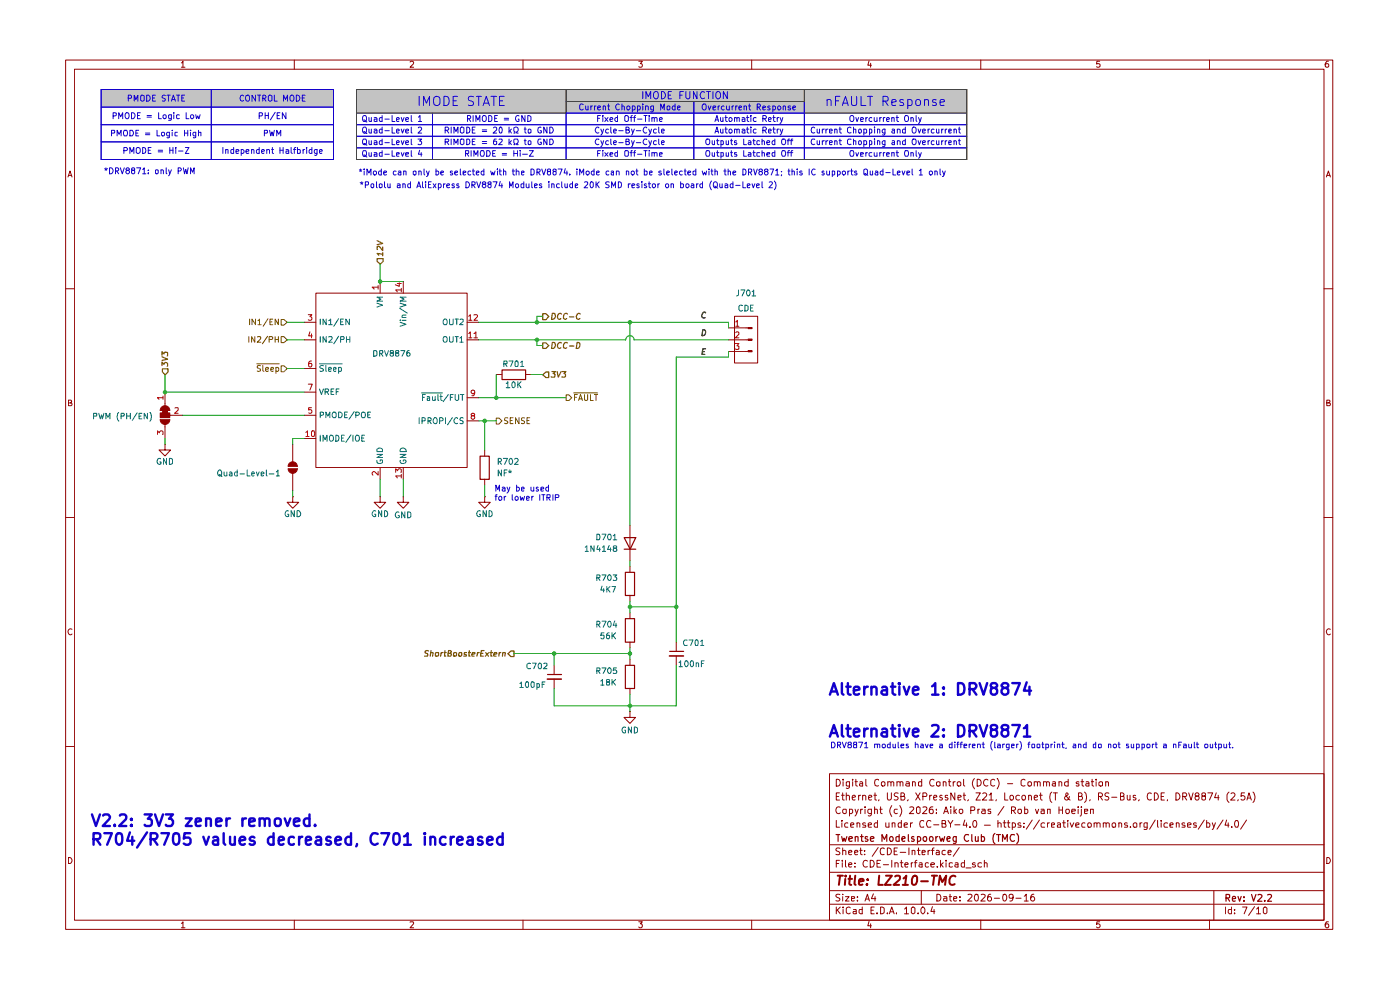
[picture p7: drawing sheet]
<svg xmlns="http://www.w3.org/2000/svg" width="297mm" height="210mm" viewBox="0 0 297 210" stroke-linecap="round" stroke-linejoin="round" font-family="sans-serif">
<g fill="none" stroke="#920000" stroke-width=".21">
<path d="M13.9 12.7h268.8v184.4h-268.8zM15.8 14.7h265.1v180.5h-265.1zM38.5 13.3h.1l.2-.3v1.3M38.5 14.3h.7M62.4 12.7v2M87 13.2l.5-.2 .3 .2-.1 .4-.7 .7h.8M111 12.7v2M135.5 13h.8l-.5 .5 .4 .1v.6h-.7M159.5 12.7v2M184.4 12.9l-.3 .9h.8M184.7 13.4v.9M208.1 12.7v2"/>
<path d="M233.3 13h-.6l-.1 .6h.7v.6h-.7M256.6 12.7v2M281.8 13a.71 .71 0 0 0-.7 .5 .71 .71 0 0 0 .3 .8l.4-.1v-.6l-.4-.1-.3 .3M14.4 37.5l.5-1.2 .4 1.2M14.5 37.2h.7M281.4 37.5l.4-1.2 .4 1.2M281.5 37.2h.6M13.9 61.3h1.9M280.9 61.3h1.8M14.5 85.5h.4l.3-.3-.2-.3h-.5v1.2h.6l.2-.5-.4-.1M281.5 85.5h.4l.2-.3-.1-.3h-.5v1.2h.6l.1-.5-.3-.1M13.9 109.8h1.9"/>
<path d="M280.9 109.8h1.8M15.3 133.5a.59 .59 0 0 0-.9 .5 .59 .59 0 0 0 .8 .6l.1-.1M282.2 133.5a.59 .59 0 0 0-.8 .5 .59 .59 0 0 0 .7 .6l.1-.1M13.9 158.4h1.9M280.9 158.4h1.8M176 164.1h104.9v31.1h-104.9zM176 179.2h104.9M177.4 174v1.5h.7M177.4 165.3a.73 .73 0 0 1 .9 .7 .73 .73 0 0 1-.9 .7zM177.4 168.9h.5M178.1 168.2h-.7v1.5h.7M178.2 180l-.6-.1-.3 .2 .1 .4 .8 .4-.1 .3h-.8"/>
<path d="M178.3 171.2a.67 .67 0 0 0-1 .6 .67 .67 0 0 0 .9 .7l.1-.1M178.5 168.7h.6M178.6 174v.2M178.6 174.5v1M178.8 168.2v1.4l.3 .1M178.8 179.9v1.4M178.9 171.7h.6l-.1 .8a.45 .45 0 0 1-.6-.2zM178.9 165.3v.2M178.9 165.8v.9M179.5 168.9l.1-.1a.36 .36 0 0 1 .6 .1v.8M179.5 168.2v1.5M179.9 174.6a.45 .45 0 0 0-.7 .2l.1 .6 .6 .1"/>
<path d="M180.2 172.5l.4 .1 .3-.3-.2-.6h-.5v1.4M180.2 165.8v1.2a.45 .45 0 0 1-.7 .2M180.2 165.9h-.7v.8h.7M180.5 175l.6-.1-.1-.4h-.4l-.1 .2v.6v.2h.6M180.8 169.2l.7-.2-.2-.3-.4 .1-.1 .7 .3 .2 .3-.1M180.9 165.3v.2M180.9 165.8v.9M181.4 171.7l.3 .9M181.4 165.8h.5M181.6 165.3v1.3l.3 .1M181.8 174.7l.2-.2 .4 .2v.8M181.8 174.5v1"/>
<path d="M182.1 171.7l-.7 1.4M182.2 168.7v1M182.4 165.9l.4-.1 .2 .2v.7M182.6 179.9v1.2l.3 .2M182.6 168.7l-.4 .2M182.6 171.7v.9M183 171.7h-.3l-.1 .2M183 168.9l.1-.1a.36 .36 0 0 1 .6 .1v.8M183 166.2h-.6l-.1 .2 .3 .3h.4M183 168.7v1M183.5 171.1v.1M183.5 171.7v.9"/>
<path d="M183.6 174.6l-.3-.1-.3 .2 .1 .3h.5v.5h-.6M183.7 165.3v1.3l.2 .1M184.2 175l.7-.1v-.3l-.5-.1-.2 .2 .1 .8h.6M184.3 169.2l.6-.2-.1-.3-.4 .1-.1 .7 .1 .2 .5-.1M184.9 172.5a.52 .52 0 0 1-.8-.2l.2-.6h.6l-.1 1.2-.3 .2-.3-.1M185.4 168.7h.6M185.5 171.7h.5l.1 .9M185.5 171.1v1.5M185.6 168.2v1.4l.4 .1M186.1 174v1.5h-.5l-.1-.7 .2-.3 .4 .1M186.3 179.8l-1.3 1.8M186.4 165.5a.55 .55 0 0 0-.7 0 .55 .55 0 0 0-.2 .7l.1 .4 .4 .1h.4"/>
<path d="M186.5 169.6l-.1 .3M186.6 171.7h.6M186.8 171.1v1.3l.4 .2M187.1 165.9h.6v.8h-.6zM187.9 174.5l.1 1 .6-.1M188.3 179.9a.73 .73 0 0 1 .8 .7 .73 .73 0 0 1-.8 .7zM188.3 168.2v1.2l.2 .3 .4-.1 .2-.2v-1.2M188.3 165.9l.5-.1 .2 .2v.7M188.3 165.8v.9M188.6 174.5v1M189 166l.2-.2 .4 .2v.7M189.2 170.9a1.74 1.74 0 0 0 0 2.3"/>
<path d="M189.3 174.7l.1-.2 .5 .1v.9M189.3 174.5v1M190.3 165.9l.4-.1 .3 .2v.7M190.3 165.8v.9M190.4 179.9h-.7v1.4h.7M190.4 171.7h-.5l-.2 .2v.4l.2 .3 .5-.1M190.5 168.3l-.6-.1-.1 .2v.4l.6 .2 .1 .4-.3 .3-.5-.1M190.9 170.9a1.74 1.74 0 0 1 0 2.3M191 166l.1-.2 .5 .2v.7M191.1 168.9h.5l.2-.1 .1-.3-.3-.3h-.5v1.5h.6a.45 .45 0 0 0 .1-.8h-.2M191.2 174v1.5h-.6v-.9h.6M191.8 175l.7-.1v-.3l-.4-.1-.3 .2 .1 .8h.6"/>
<path d="M192.2 165.9l.5-.1 .2 .2v.7M192.7 169.6l-.2 .3M192.8 179.9v1.4M192.9 166.2h-.7l-.1 .2 .3 .3h.5M193 171.2l.6-.1 .2 .5-.9 1h.9M193.2 174.5v1M193.6 174.5l-.4 .3M193.6 165.9l.4-.1 .2 .2v.7M193.6 165.8v.9M194.3 168.2l.9 1.5M194.5 171.2l.4-.1 .3 .3v.9l-.3 .3-.5-.3zM194.9 179.9v1.3l.3 .1"/>
<path d="M195.2 168.2l-.9 1.5M195.5 165.9h-.6v.8h.6M195.5 165.3v1.4M195.8 171.2l.6-.1 .2 .5-.9 1h.9M195.8 168.9h.7a.45 .45 0 0 0-.1-.7h-.6v1.5M196 174.2v-.1a.5 .5 0 0 0-.8 .3v.9l.2 .2 .6-.1M197.2 168.7v1M197.5 174.2l-.1-.1a.75 .75 0 0 0-.9 .4 .75 .75 0 0 0 .3 1l.7-.1M197.6 168.7l-.4 .2M197.9 171.1l-.5 .1a1.01 1.01 0 0 0-.1 1.3h.6l.1-.5-.3-.3h-.4l-.2 .3M198.1 169.2l.6-.2-.1-.3-.4 .1-.1 .7 .1 .2 .5-.1M198.1 175h1.1"/>
<path d="M198.2 179.9l-.4 .1v1.3M198.2 165.5a.68 .68 0 0 0-1 .4 .68 .68 0 0 0 .7 .8h.3M198.7 172.4v.2M198.7 171.7v.1M198.7 165.9h.7v.8h-.7zM199.9 174.7h.6v-.6l-.6-.1v1.5h.6l.2-.5-.3-.3M199.9 168.8l-.4-.1-.2 .2 .2 .3 .4 .2v.2h-.6M200.1 165.9l.4-.1 .2 .2v.7M200.1 165.8v.9M200.2 172.6l.5-1.5 .5 1.5M200.4 172.2h.6M201 168.8h-.5v.3l.6 .3-.1 .3-.5-.1"/>
<path d="M201.1 174l.5 .8 .5-.8M201.2 165.8h.5M201.4 165.3v1.3l.3 .1M201.6 174.8v.7M201.7 171.1v.1M201.7 171.7v.9M202.2 165.8v.9M202.4 171.1v1.5M202.5 172l.4 .6M202.6 168.2v1.5l-.9-1.5v1.5M202.6 175h1.1M202.6 165.8l-.4 .3"/>
<path d="M202.9 171.7l-.5 .5M203.2 165.9h.5v.8h-.5zM203.2 169.2l.7-.2-.1-.2h-.6v.8h.6M203.5 179.8l-1.3 1.8M203.6 171.7h.6l.1 .6-.3 .3h-.3l-.2-.3zM204.3 168.7h.5M204.4 165.3v1.3l.3 .1M204.5 168.2v1.3l.3 .2M204.7 173.9l-.4 1.1h.9M205 174.5v1M205.4 169.6l-.1 .3M205.8 175.4v.1"/>
<path d="M205.9 171.9l.8-.1v-.6l-.8-.1v1.5M206.7 174a.78 .78 0 0 1 .6 .6 .78 .78 0 0 1-.3 .8l-.4 .1-.1-.3a.99 .99 0 0 1 .2-1.2zM206.7 165.1a1.64 1.64 0 0 0 0 2.2M207 168.2h1l-1 1.5h1M207.3 165.3a.73 .73 0 0 1 .9 .7 .73 .73 0 0 1-.9 .7zM207.5 171.7v.9M207.8 171.7h-.2l-.1 .2M208.3 171.7h.6l.1 .9M208.5 168.4l.2-.2h.3l.3 .4-.9 1.1h.9M208.8 175h1.3M209 172h-.5l-.3 .2 .3 .4 .5-.1M209.6 165.5a.65 .65 0 0 0-1 .5 .65 .65 0 0 0 .9 .7h.1"/>
<path d="M209.8 168.6l.4-.2 .1-.2v1.5M209.8 169.7h.9M210.2 171.7h-.5l-.1 .1 .2 .3 .4 .1v.3h-.6M211 165.5l-.4-.2-.4 .3 .1 1 .3 .1h.4M211.4 169.6l-.1 .3M211.5 165.1a1.62 1.62 0 0 1 0 2.2M211.7 174.7l.3-.2 .4 .2v.8M211.7 174v1.5M212.8 174.5h.6M213 171.1l-1.3 1.8M213.1 174v1.3v.2h.3M213.1 168.2v1.5h.7"/>
<path d="M213.7 174.5h.5M213.7 166.2h1.1M213.9 174v1.3l.1 .2h.2M214.3 168.8l.5-.1 .2 .2v.5l-.2 .3-.5-.1zM214.6 171.9l.7-.1 .1-.1-.1-.5-.7-.1v1.5M214.8 174.6a.45 .45 0 0 1 .6 .2l-.1 .6-.5 .1M214.8 174.5v1.5M214.9 171.9l.5 .7M216.1 171.7h.5v.8a.45 .45 0 0 1-.7-.2zM216.3 168.8a.52 .52 0 0 0-.8 .1l.2 .7h.6M216.5 174.6l-.3-.1-.3 .2 .1 .3h.5v.5h-.6M216.8 168.9l.2-.2 .5 .1v.8l-.5 .1-.2-.3z"/>
<path d="M217.2 175.4v.1M217.2 174.6v.1M217.4 171.7h.5l.2 .2v.4l-.3 .3-.4-.1M217.4 171.1v1.5M217.5 165.5l-.5-.2-.4 .3 .1 1 .3 .1h.5M218.1 165.9h.6v.8h-.6zM218.2 168.9v-.1a.36 .36 0 0 1 .6 .1v.8M218.2 168.7v1M219 173.9l-1.3 2M219.4 169.2l.7-.2v-.2l-.4-.1-.3 .2 .1 .7h.6M219.4 165.9l.4-.1 .3 .2v.7M219.4 165.8v.9"/>
<path d="M219.7 171.7l.3 .9 .3-.9M220.1 166l.2-.2 .4 .2v.7M220.5 173.9l-1.3 2M220.5 168.7h.6M220.8 168.2v1.3l.3 .2M220.8 171.7h.6l.1 .9M221.4 165.9l.4-.1 .2 .2v.7M221.4 165.8v.9M221.5 172l-.7 .1v.4h.7M221.6 174.6a.52 .52 0 0 0-.8 .2l.2 .7h.6M222 166l.2-.2 .4 .2v.7M222.2 171.7h.6v.9"/>
<path d="M222.2 171.7v.9M222.2 174.5v1M222.6 174.5l-.4 .3M223 175l.7-.1-.1-.4h-.4l-.2 .2v.6l.1 .2h.5M223.1 168a1.62 1.62 0 0 0 0 2.2M223.3 165.9h.6v.8M223.5 168.2h.8M223.9 166.2h-.6l-.1 .2 .3 .3h.4M223.9 168.2v1.5M224.3 174.6l.4-.1 .3 .2v.8h-.7v-.5l.7-.1M224.7 165.9l.4-.1 .2 .2v.7M224.7 165.8v.9"/>
<path d="M224.7 171.1v1.5M224.7 171.8h.7M225.4 174.5h.6M225.4 171.1v1.5M225.7 174v1.3l.1 .2h.2M226.3 171.7h.4l.2 .2v.4l-.3 .3h-.2l-.3-.3zM226.5 174v.2M226.5 174.5v1M226.6 165.9l-.4-.1-.4 .3 .1 .6h.7M226.6 165.3v1.4M226.9 168.9a.58 .58 0 0 1-.3 .7 .58 .58 0 0 1-.7-.1v-.5l.7-.5-.2-.3-.3 .4 .9 1.1M227 174.5l.4 1 .4-1"/>
<path d="M227.4 172.1l.7-.1-.1-.3h-.5l-.1 .1v.6l.2 .2 .4-.1M228.2 175l.7-.1v-.3l-.4-.1-.3 .2 .1 .8h.6M228.7 171.1v.1M228.7 171.7v.9M228.8 168.9h.5l.2-.1 .1-.3-.3-.3h-.5v1.5h.5l.3-.2 .1-.3-.4-.3M228.9 165.9l-.3-.1-.3 .2 .1 .2 .5 .1v.4h-.6M229.3 165.8h.6M229.4 171.7v1.1l-.3 .3M229.4 171.1v.1M229.6 165.3v1.3l.3 .1M230.1 172.1l.7-.1-.1-.3h-.6v.8h.6M230.1 168a1.62 1.62 0 0 1 0 2.2"/>
<path d="M230.2 174.6l-.5-.1-.2 .3 .2 .7h.5M230.4 165.9l.4-.1 .2 .2v.7M230.8 174.6a.45 .45 0 0 1 .7 .2l-.1 .6-.6 .1zM231 166.2h-.6l-.1 .2 .2 .3h.5M231.3 169.6l-.1 .3M231.3 171.7h.6v.9M231.3 171.7v.9M231.5 165.8h.5M231.7 165.3v1.3l.3 .1M232.1 174.7l.3-.2 .3 .1v.9M232.1 174.5v1M232.5 165.3v.2"/>
<path d="M232.5 165.8v.9M232.7 174.7l.3-.2 .4 .2v.8M233 168.9h.7l.2-.2-.1-.3-.3-.2h-.5v1.5M233.2 165.9h.7v.8h-.7zM233.4 168.9l.5 .8M234.1 174.7l.2-.2 .3 .1v.9M234.1 174.5v1M234.6 165.9l.4-.1 .2 .2v.7M234.6 165.8v.9M234.6 174.7l.3-.2 .4 .2v.8M235.2 168.3l-.6-.1-.1 .2v.4l.1 .1h.4l.2 .5-.2 .3-.6-.1M235.8 169.1h1.1"/>
<path d="M236.2 174.5h.2l.3 .3-.1 .7h-.5l-.2-.3v-.4zM237.4 174.7l.1-.2 .5 .2v.8M237.4 174.5v1M237.7 168.9h.6l.2-.3-.1-.2-.7-.2v1.5h.5l.3-.2v-.5l-.4-.1M239.1 174.6l-.3-.1-.3 .2 .1 .3h.5v.5h-.6M239.1 168.7l.1 .9 .4 .1 .1-.2M239.7 168.7v1M239.8 175.4v.1M240.4 174.8a.45 .45 0 0 1 .8-.1l-.1 .8h-.5zM240.9 168.8h-.5v.3l.6 .3-.3 .3-.3-.1M241.7 169.6l-.2 .3M241.8 174.5v1"/>
<path d="M242.3 174.5l-.5 .3M243.4 174.5v1.2l-.3 .3-.4-.1M243.4 174.6l-.5-.1-.2 .2v.7l.7 .1M244.2 168.4v-.1a.69 .69 0 0 0-.8 .2 .69 .69 0 0 0 .1 .9v.1a.55 .55 0 0 0 .7 .1v-.1M244.9 168.2a.77 .77 0 0 1 .8 .7 .77 .77 0 0 1-.8 .8zM245.1 173.9l-1.2 2M245.6 174v1.3l.1 .2M246.3 174v.2M246.3 174.5v1M246.3 168.9h.5M247 168.2h-.7v1.5h.7M247.7 174.6a.52 .52 0 0 0-.8 .2l.2 .7h.6"/>
<path d="M247.7 169.6l-.1 .3M248.2 175l.7-.1-.2-.4-.5 .2v.6l.1 .2h.5M249.5 168.2a.77 .77 0 0 1 .8 .7 .77 .77 0 0 1-.8 .8zM249.5 174.7l.2-.2 .4 .2v.8M249.5 174.5v1M250.9 168.9h.8a.45 .45 0 0 0-.2-.7h-.6v1.5M251.2 168.9l.6 .8M251.3 174.6l-.3-.1-.3 .2 .1 .3h.5v.5h-.6M251.9 175l.8-.1-.1-.3-.4-.1-.3 .2 .1 .8h.6M252.2 168.2l.5 1.5 .4-1.5M253.8 174.6l-.4-.1-.2 .2 .1 .3h.5v.5h-.6M253.8 168.9l-.3-.3 .1-.2 .2-.2h.3l.3 .4-.3 .3h-.5a.52 .52 0 0 0 .2 .8h.3a.46 .46 0 0 0 .3-.4 .46 .46 0 0 0-.3-.4"/>
<path d="M255.2 168.9l-.2-.2v-.3l.2-.2 .4 .1 .1 .4-.7 .2v.6l.2 .2 .5-.2v-.6h-.2M255.5 173.9l-1.3 2M256 174v1.5h.5l.2-.7-.3-.3-.4 .1M256.2 168.2h1.1l-.7 1.5M257.2 174.5l.3 1M257.8 174.5l-.5 1.4-.1 .1M258 168.2l-.3 1h.9M258.4 168.7v1M259.5 173.9l-1.3 2M260.2 173.9l-.3 1.1h.8M260.6 174.5v1M260.7 168l-.4 .6v1l.4 .6"/>
<path d="M261.1 168.4l.6-.2 .3 .4-.9 1.1h.9M261.3 175.4v.1M262.2 174a.78 .78 0 0 1 .6 .6 .78 .78 0 0 1-.2 .8l-.4 .1-.2-.3a.99 .99 0 0 1 .2-1.2zM262.7 169.6l-.1 .3M264 168.2h-.6l-.1 .7 .1-.1 .5 .1 .2 .1-.1 .5-.2 .2h-.4l-.1-.2M264.5 173.9l-1.3 2M264.5 169.7l.5-1.5 .5 1.5M264.6 169.3h.7M265.8 168a1.62 1.62 0 0 1 0 2.2M14.5 181.9a.65 .65 0 0 1 .8 .6 .65 .65 0 0 1-.8 .7zM38.5 195.9l.3-.4v1.3M38.5 196.8h.7"/>
<path d="M62.4 195.2v1.9M87 195.6l.7-.1 .1 .3-.8 1h.8M111 195.2v1.9M135.5 195.5h.8l-.5 .5 .5 .2-.1 .5-.5 .1-.2-.2M159.5 195.2v1.9M176 191.8h104.9M176 188.9h104.9M176 185h104.9M177.4 192.4v1.4M177.4 183.2h.5M177.6 193l.7 .8M178.1 182.5h-.7v1.4"/>
<path d="M178.2 189.8h-.8l-.1 .3 .8 .4 .1 .4-.3 .2-.6-.1M178.3 192.4l-.9 .8M178.7 182.5v.2M178.7 183v.9M178.8 189.7v.1M178.8 180.5l.4-.1 .2 .1v.8M178.8 190.2v.9M178.9 192.4v.2M178.9 192.9v.9M179.4 190.2h.7l-.7 .9h.7M179.4 182.5v1.3l.1 .1M180 183.4l.7-.1-.2-.3-.5 .2v.6l.3 .1 .3-.1"/>
<path d="M180 180.8l.7-.1-.2-.3-.5 .1v.6l.3 .2 .3-.1M180.4 192.6l-.4-.2-.5 .3 .1 1 .4 .1 .4-.1M180.6 190.6l.7-.1-.1-.3h-.6v.8h.6M181.1 192.9h.5v.9M181.3 180.8l.7-.1-.2-.3h-.3l-.2 .1v.6l.2 .2 .4-.1M181.4 183.8v.1M181.4 183.1v.1M181.6 193.2l-.5 .1-.1 .2 .1 .3h.5M181.9 191v.1M181.9 190.2v.2M182.4 180.4h.5M182.9 192.9h-.5l-.2 .7a.45 .45 0 0 0 .7 .2"/>
<path d="M182.9 192.4v1.4M183.4 181.2v.1M183.4 180.5h.1M183.5 191.1l.5-1.4 .4 1.4M183.7 190.7h.7M184 182.7a.68 .68 0 0 0-1 .4 .68 .68 0 0 0 .7 .8l.3-.1M184.4 195.4l-.3 1h.8M184.6 182.5a.73 .73 0 0 1 .9 .7 .73 .73 0 0 1-.9 .7zM184.7 196v.8M184.8 193.1h.5M185.3 189.6l-.4 1h.9M185.5 192.4h-.7v1.4h.7"/>
<path d="M185.6 190.2v.9M186 193.7v.1M186 183.2h.6M186.8 192.4h.4l.4 .3v.8l-.4 .3h-.4zM186.8 182.5h-.8v1.4h.8M187.4 183.4h1.1M187.6 180l-.3-.1-.5 .1-.1 .5 .1 .6 .4 .2 .4-.1M188.3 193.7v.1M188.7 193.8l.5-1.4 .5 1.4M188.8 193.4h.7M189.2 182.5v1.4M189.7 180.5h.5"/>
<path d="M189.9 183.1l.4-.1 .2 .2v.7M189.9 183v.9M190.2 193.7v.1M191 183h.6M191 180.8h1.1M191.2 182.5v1.3l.4 .1M191.9 192.8l.4-.4v1.4M191.9 193.8h.8M192 183.4l.7-.1-.2-.3h-.4l-.1 .2v.6l.1 .1 .5-.1M193.3 192.7l.4-.3 .4 .3v.9l-.3 .2-.5-.2zM193.3 183v.9M193.5 180.5h.6v.8"/>
<path d="M193.5 180.4v.9M193.7 183l-.4 .1v.2M194 183h.5M194.5 182.5l-.3 .2v1.2M194.6 180.4h.6M194.8 193.7v.1M195 183.1h.6v.8M195.4 188.9v2.9M195.6 183.3l-.6 .1-.1 .2 .3 .3 .4-.1M195.6 180.8l.7-.1-.1-.2h-.6v.7h.6M195.7 192.4h.2a.8 .8 0 0 1 .3 .8 .8 .8 0 0 1-.5 .6 .89 .89 0 0 1 0-1.4zM196.8 193.7v.1"/>
<path d="M196.9 180.4v.9M197 183.1l-.5-.1-.2 .3 .1 .5h.6M197.3 180.4l-.4 .2M197.5 183.4l.7-.1v-.2l-.5-.1-.2 .2 .1 .6h.6M197.6 180.4h.6M197.8 192.3l-.3 1h.8M198.2 192.9v.9M198.7 180.5l.3-.1 .3 .1v.8M198.7 189.7a.73 .73 0 0 1 .9 .7 .73 .73 0 0 1-.9 .7zM198.8 183.8v.1M199.3 180.7l-.6 .1-.1 .2 .1 .3 .6-.1M199.5 182.5v1.4"/>
<path d="M199.7 183.4l.4 .5M200.1 183l-.6 .5M200.2 190.2h.6l.1 .9M200.5 180.5l-.3-.1-.3 .2v.6h.6M200.7 182.5v.2M200.7 183v.9M200.9 190.5l-.7 .1v.4h.7M201.1 180.8l.7-.1-.2-.3h-.3l-.2 .1v.6l.2 .2 .4-.1M201.4 190.2h.5M201.5 189.7v1.3l.4 .1M202.1 183.1h-.7v.7h.7M202.3 190.6l.7-.1-.1-.3h-.5l-.1 .2v.6l.2 .1 .4-.1"/>
<path d="M202.6 183.1h.6v.8M203.2 183.3l-.6 .1v.2l.2 .3 .4-.1M203.7 191v.1M203.7 190.2v.2M204.6 183.1l-.4-.1-.3 .3 .1 .5h.6M204.6 182.5v1.4M204.9 184.1h1.1M205.4 189.8l.5-.1 .3 .4-.9 1h.9M206.9 189.8h.5a1.01 1.01 0 0 1-.2 1.3 .87 .87 0 0 1-.3-1.3zM206.9 183.1l-.4-.1-.2 .3 .1 .1 .5 .1 .1 .3-.3 .1-.4-.1M208.1 195.2v1.9M208.1 189.8h.8l.1 .3-.9 1h.9"/>
<path d="M208.2 183.1l-.4-.1-.3 .3 .1 .5h.6M208.8 183.1l.4-.1 .2 .2v.7M208.8 182.5v1.4M210.2 189.7a.57 .57 0 0 0-.7 .6v.6l.3 .2h.3l.2-.2v-.4l-.2-.3h-.3l-.3 .3M210.9 190.5h1.1M212.8 189.8l.3-.1a.73 .73 0 0 1 .5 .7 .73 .73 0 0 1-.5 .7l-.3-.1-.1-.5zM214.9 190.3l-.1 .2h-.6l-.1-.2 .1-.5 .5-.1 .2 .2-.1 1.1-.6 .1M215.5 190.5h1.1M217.3 190.1l.4-.4v1.4M217.3 191.1h.8M219.3 189.7l-.4 .1a1.01 1.01 0 0 0-.1 1.2l.4 .1 .3-.2v-.4l-.3-.3-.4 .1-.2 .2M233.3 195.5h-.6l-.1 .6 .2-.1h.3l.3 .2v.3l-.3 .3h-.3l-.2-.2"/>
<path d="M256.6 195.2v1.9M257.5 188.9v6.3M260 192.4v1.4M261.2 192.9h-.5l-.1 .3v.4l.2 .2h.4M261.2 192.4v1.4M261.9 193.7v.1M261.9 192.9v.2M263.6 192.4h.9l-.6 1.4M266.1 192.3l-1.2 1.9M266.6 192.8l.4-.4v1.4M266.6 193.8h.8M268 192.7l.3-.3 .5 .3v.9l-.4 .2-.4-.2z"/>
<path d="M281.5 181.9a.65 .65 0 0 1 .7 .6 .65 .65 0 0 1-.7 .7zM281.8 195.5h-.4l-.3 .5v.5l.3 .3 .4-.1v-.7h-.4l-.3 .2"/>
</g>
<g fill="none" stroke="#920000" stroke-width=".25">
<path d="M177.4 177h.7M177.8 177v1.5M178.6 177.5l.2 1 .3-.7 .2 .7 .4-1M180.1 178l.7-.2v-.3h-.5l-.2 .2 .1 .7h.6M181.4 177.6l.2-.1h.4v1M181.4 177.5v1M182.5 177.5h.6M182.8 177v1.4l.3 .1M184.1 177.5h-.5v.4l.5 .2-.2 .4-.3-.1M184.7 178l.7-.2-.1-.3h-.4l-.2 .2v.7h.6M187.1 178.5v-1.5l.5 1 .5-1v1.5M188.8 177.6l.4-.1a.6 .6 0 0 1 0 1h-.2a.6 .6 0 0 1-.2-.9z"/>
<path d="M190.7 177.5h-.4l-.2 .1v.7l.2 .2 .4-.1M190.7 177v1.5M191.3 178l.7-.2-.2-.3h-.4l-.1 .7 .3 .3 .3-.1M192.7 177v1.4l.2 .1M193.9 177.5h-.4l-.1 .2 .1 .3 .5 .1-.1 .3h-.5M194.6 177.5h.4l.3 .3-.1 .6h-.6M194.6 177.5v1.4M197.3 177.5h.4a.6 .6 0 0 1 0 1l-.4-.1zM198.5 177.5v1M199 177.5l-.5 .3M199.3 177.5l.3 1 .3-.7 .2 .7 .3-1M200.9 178l.7-.2-.2-.3h-.4l-.1 .7 .3 .3 .3-.1"/>
<path d="M202.9 177.5v1.1l-.2 .3h-.4M202.9 177.5h-.5l-.2 .3 .1 .6h.6M205.5 177.1l-.6-.1a.7 .7 0 0 0-.4 1 .7 .7 0 0 0 1 .3M206.2 177v1.4l.1 .1M206.9 177.5v.9l.4 .1 .2-.2M207.5 177.5v1M208.2 177.5h.4l.3 .3-.1 .6h-.6M208.2 177v1.5M211.1 176.8a1.64 1.64 0 0 0 0 2.2M211.4 177h.9M211.8 177v1.5M212.7 178.5v-1.5l.5 1 .5-1v1.5"/>
<path d="M215.2 177.1l-.7-.1a.75 .75 0 0 0-.2 1 .75 .75 0 0 0 .8 .4l.1-.1M215.7 176.8a1.76 1.76 0 0 1 .2 1.9l-.2 .3M260.1 190.5l.7-.1 .1-.6-.8-.1v1.5M260.4 190.5l.5 .7M261.4 190.7l.7-.1-.1-.4h-.5l-.1 .7 .2 .3 .4-.1M262.6 190.2l.4 1 .3-1M263.9 191v.2M263.9 190.2v.2M265.5 189.7l.4 1.5 .5-1.5M266.9 189.8h.7l.1 .4-.9 1h.9M268.3 191v.2M268.9 189.8l.6-.1a.36 .36 0 0 1 .2 .6l-.8 .9h.8"/>
<circle cx="196.2" cy="178" r=".48"/>
</g>
<g fill="none" stroke="#920000" stroke-width=".42">
<path d="M177.7 185.8h1.1M178.2 185.8l-.2 1.9M179.3 186.4l-.1 1.3M179.4 185.8v.1M180 186.4h.8M180.3 185.8l-.1 1.6 .4 .3M181.4 185.8l-.1 1.6 .2 .3M182.2 187l1-.1-.1-.4a.6 .6 0 0 0-.8 .2v.9h.7M184 187.5l-.1 .2-.1-.1 .2-.1-.1 .2M184.1 186.5v.2M186.5 185.8l-.2 1.9h1M188 185.8h1.2l-1.5 1.9h1.3"/>
<path d="M189.9 185.9l.3-.1h.5l.2 .1v.4l-.1 .3-1.2 1.1h1.1M191.5 187.7h1.1M191.7 186.3l.6-.5-.3 1.9M193.7 185.9l.4-.1 .4 .1a1.65 1.65 0 0 1-.3 1.7l-.4 .1-.3-.2a1.72 1.72 0 0 1 .2-1.6zM195.4 186.9h1.4M197.7 185.8h1.1M198.2 185.8l-.3 1.9M199.1 187.7l.3-1.9 .5 1.3 .8-1.3-.2 1.9M202.7 185.9l-.1-.1a.85 .85 0 0 0-1.2 .8v.6a.66 .66 0 0 0 1.1 .3"/>
</g>
<g fill="#c3c3c3">
<path d="M75.6 19h44.5v5h-44.5z"/>
<path d="M120.1 19h50.5v2.5h-50.5z"/>
<path d="M170.6 19h34.5v5h-34.5z"/>
<path d="M120.1 21.5h27.1v2.5h-27.1z"/>
<path d="M147.2 21.5h23.4v2.5h-23.4z"/>
</g>
<path d="M75.6 19h129.5v14.8h-129.5zM120.1 19v5h-44.5M170.6 19v2.5h-50.5M170.6 24h34.5" fill="none" stroke="#454545" stroke-width=".21"/>
<path d="M75.6 26.5h129.5M75.6 28.9h129.5M75.6 31.4h129.5M91.7 24v9.8M147.2 21.5v12.3M170.6 24h-50.5v9.8M170.6 21.5v12.3" fill="none" stroke="#1300cc" stroke-width=".21"/>
<g fill="#c3c3c3">
<path d="M21.5 19h23.3v3.7h-23.3z"/>
<path d="M44.8 19h25.9v3.7h-25.9z"/>
</g>
<path d="M21.5 19h49.2v14.8h-49.2zM44.8 19v14.8M21.5 22.7h49.2M21.5 26.5h49.2M21.5 30.1h49.2" fill="none" stroke="#1300cc" stroke-width=".21"/>
<path d="M105.3 88.7h.6l.6 .6-.6 .7h-.6z" fill="#fff"/>
<path d="M105.3 88.7h.6l.6 .6-.6 .7h-.6zM107.7 88.7l-.5-.1-.1 .2v.3a.57 .57 0 0 1 .5 .7h-.5M108.2 89.2h.5M108.8 88.6h-.6v1.3h.6M110.1 88.6v1.3l-.8-1.3v1.3M111.3 88.7h-.6v.5l.5 .2 .1 .2-.3 .3-.4-.1M111.8 89.2h.4M112.4 88.6h-.6v1.3h.6" fill="none" stroke="#765500" stroke-width=".21"/>
<path d="M106.5 78.5h5v2h-5zM132.4 114h2.5l-1.2 2.5zM132.4 116.5h2.5M132.7 121.4h1.9v4.9h-1.9zM132.7 131.2h1.9v5h-1.9zM142.1 138.2h2.9M116.2 143.1h2.9M132.7 141.1h1.9v4.9h-1.9z" fill="none" stroke="#920000" stroke-width=".25"/>
<g fill="none" stroke="#920000" stroke-width=".21">
<path d="M105.3 79.5h1.2M111.5 79.5h1.1M133.6 111.5v7.4M133.6 120.1v1.3M133.6 126.3v1.2M133.6 130v1.2M133.6 136.2v1.2M133.6 139.8v1.3M143.5 136.2v1.9M143.5 139.1v2M117.6 141.1v1.9M117.6 144.1v1.9"/>
<path d="M133.6 150.9v1.3h-1.2l1.2 1.3 1.2-1.3h-1.2M133.6 150.9h.1M133.6 146v1.3"/>
</g>
<path d="M142 139.1h3M116.1 144.1h3" fill="none" stroke="#920000" stroke-width=".34"/>
<path d="M115.1 66.5h.7l.6 .6-.6 .7h-.7z" fill="#fff"/>
<path d="M115.1 66.5h.7l.6 .6-.6 .7h-.7zM117.2 66.5a.65 .65 0 0 1 .6 .7 .65 .65 0 0 1-.8 .5zM119.1 66.6l-.1-.1a.61 .61 0 0 0-.7 .5 .61 .61 0 0 0 .5 .7l.2-.1M120.4 66.6l-.3-.1h-.3l-.3 .6v.5l.4 .1 .3-.1M120.8 67.2h.9M123.1 66.6l-.3-.1a.64 .64 0 0 0-.6 .6 .64 .64 0 0 0 .6 .6l.2-.1" fill="none" stroke="#765500" stroke-width=".25"/>
<path d="M80 54.9h1.3v.6l-.6 .5-.7-.5z" fill="#fff"/>
<path d="M80 54.9h1.3v.6l-.6 .5-.7-.5zM80 51l1.2 .6-1.2 .3M81.2 53.9l-1.2-.1 .3 .4M81.2 52.4v.8l-.9-1-.3 .1 .1 .6M81.2 53.6v.7" fill="none" stroke="#765500" stroke-width=".25"/>
<path d="M149 74.6h.4M149.7 74h-.6l-.2 1.2h.6" fill="none" stroke="#000" stroke-width=".25"/>
<path d="M115.1 72.7h.7l.6 .6-.6 .6h-.7z" fill="#fff"/>
<path d="M115.1 72.7h.7l.6 .6-.6 .6h-.7zM117.2 72.6a.64 .64 0 0 1 .6 .6 .64 .64 0 0 1-.5 .7h-.3zM119.1 72.7l-.3-.1a.72 .72 0 0 0-.4 1.2l.4 .1 .2-.2M120.4 72.7h-.6l-.3 .4v.6l.4 .2 .3-.2M120.8 73.4h.9M122.4 72.6l.6 .2-.1 .8-.3 .3h-.3z" fill="none" stroke="#765500" stroke-width=".25"/>
<path d="M115.1 79.5l.7-.6h.6v1.2h-.6z" fill="#fff"/>
<path d="M115.1 79.5l.7-.6h.6v1.2h-.6zM117.1 78.8h.8l-.6 .4 .5 .3-.2 .5-.7-.1M118.2 78.8l.2 1.2 .6-1.2M119.3 78.8h.8l-.5 .4 .4 .2v.4l-.2 .2-.6-.1" fill="none" stroke="#765500" stroke-width=".25"/>
<path d="M120.1 83.8h.6l.6 .6-.6 .6h-.6z" fill="#fff"/>
<path d="M120.1 83.8h.6l.6 .6-.6 .6h-.6zM121.7 83.3h5.1M121.9 84.3h.4M122.5 83.7h-.6v1.3M122.7 85l.4-1.3 .5 1.3M122.9 84.6h.6M124 83.7v1l.2 .3 .5-.2v-1.1M125.3 83.7v1.3h.6M126.1 83.7h.7M126.4 83.7v1.3" fill="none" stroke="#765500" stroke-width=".21"/>
<path d="M155.8 67.1h4.9v9.9h-4.9z" fill="none" stroke="#920000" stroke-width=".21"/>
<path d="M158.7 69.5h.8v.2h-.8z" fill="#920000"/>
<path d="M158.7 69.5h.8v.2h-.8z" fill="none" stroke="#920000" stroke-width=".21"/>
<path d="M158.7 71.9h.8v.3h-.8z" fill="#920000"/>
<path d="M158.7 71.9h.8v.3h-.8z" fill="none" stroke="#920000" stroke-width=".21"/>
<path d="M158.7 74.4h.8v.2h-.8z" fill="#920000"/>
<path d="M154.6 69.5h4.1M154.6 72.1h4.1M154.6 74.5h4.1M158.7 74.4h.8v.2h-.8z" fill="none" stroke="#920000" stroke-width=".21"/>
<path d="M156 72.8h.8l-.5 .6h.5v.6h-.8M156.1 68.3l.3-.4v1.3M156.1 70.6l.1-.2h.4l.2 .2v.3l-.8 .8h.8M156.1 69.2h.7" fill="none" stroke="#ba0000" stroke-width=".21"/>
<path d="M59.6 77.6h.6l.7 .6-.7 .7h-.6z" fill="#fff"/>
<path d="M54.5 77.2h4.7M55.2 77.6l-.4-.1-.2 .3v.3l.6 .2v.4h-.6M55.7 77.5v1.1l.3 .2M56.3 78.4l.6-.1v-.3l-.4-.1-.2 .2v.5l.2 .2 .4-.1M57.4 78.4l.6-.1-.1-.4-.5 .2v.5l.2 .2 .3-.1M58.5 78l.4-.1 .2 .3-.1 .5h-.5M58.5 77.9v1.3M59.6 77.6h.6l.7 .6-.7 .7h-.6z" fill="none" stroke="#765500" stroke-width=".21"/>
<path d="M59.6 71.4h.6l.7 .7-.7 .6h-.6z" fill="#fff"/>
<path d="M52.8 71.4v1.2M54.1 71.4v1.2l-.7-1.2v1.2M54.6 71.5l.6-.1 .1 .3-.7 .9h.7M56.8 71.3l-1.1 1.6M57.1 72h.6l.2-.4-.2-.2h-.6v1.2M58.4 71.4v1.2M58.4 72h.6M59 71.4v1.2M59.6 71.4h.6l.7 .7-.7 .6h-.6z" fill="none" stroke="#765500" stroke-width=".21"/>
<path d="M34.5 78.2h1.1v.7l-.6 .6-.5-.6z" fill="#fff"/>
<path d="M34.4 77.5v-.7l.4 .5 .2-.4 .6 .2-.1 .6M34.4 75.7l1.2 .5-1.2 .2M34.4 75.3v-.7l.4 .5 .2-.4 .6 .1-.1 .7M34.5 78.2h1.1v.7l-.6 .6-.5-.6z" fill="none" stroke="#765500" stroke-width=".25"/>
<g fill="none" stroke="#920000" stroke-width=".21">
<path d="M80.6 59.7v2.5M85.6 59.7v2.5M64.6 68.4h2.4M64.6 72.1h2.4M64.6 78.2h2.4M67 62.2h32.1v37h-32.1zM99.1 68.4h2.5M99.1 72.1h2.5M64.6 88.1h2.4M64.6 83.2h2.4M64.6 93h2.4M80.6 99.2v2.4"/>
<path d="M85.6 99.2v2.4M99.1 89.3h2.5M99.1 84.4h2.5M102.8 95.5v1.2M102.8 101.6v1.3"/>
</g>
<g fill="none" stroke="#ba0000" stroke-width=".21">
<path d="M84.7 60v.7l-.8-.3M65.4 66.8h.8l-.5 .4 .4 .1v.6h-.7M65.7 70.4l-.2 .8h.7M66.1 76.6l-.4 .1-.2 .2v.8l.2 .1h.4v-.7h-.5l-.1 .2M66.1 70.8v.9M80.2 60.9h-1.3l.5 .4M80.2 60.6v.7M84.3 60.1h.8M85.1 61.5h-1.2l.4 .4M85.1 61.2v.7M99.4 70.7l.4-.3v1.3M99.4 67.1l.4-.3v1.1"/>
<path d="M99.4 71.7h.7M99.4 67.9h.7M100.5 70.7l.5-.3v1.3M100.5 66.8h.6l.2 .1-.1 .4-.7 .6h.8M100.5 71.7h.8M64.9 91.7l.3-.3v1.2M64.9 92.6h.7M65.4 81.5h.8l-.5 1.3M66.1 86.5h-.6v.5l.4-.1 .3 .3-.1 .4h-.6M66.2 91.5h.5l.1 .7-.2 .4h-.4l-.1-.2zM100.2 88.2l-.3-.2 .1-.2h.6l.1 .2-.8 .4v.3l.3 .2h.3l.2-.2v-.3l-.2-.2M100.7 83.3l-.2 .2h-.3l-.3-.2 .1-.5h.5l.2 .2-.2 .9h-.4"/>
<path d="M80.2 100v.8l-.8-.8-.5 .3 .2 .5M83.9 100.2v-.8l.5 .5 .2-.5 .4 .1v.7M85.1 101h-1.2l.4 .4M85.1 100.6v.8"/>
</g>
<g fill="none" stroke="#006665" stroke-width=".21">
<path d="M67.8 77.2h4.8M67.9 67.7v1.2M67.9 71.4v1.2M68.6 77.6l-.5-.1-.2 .3 .1 .3 .5 .2v.4h-.6M69.1 77.5v1.2l.2 .1M69.2 67.7v1.2l-.7-1.2v1.2M69.2 71.4v1.2l-.7-1.2v1.2M69.7 68l.4-.3v1.2M69.7 71.5l.6-.1 .2 .2-.1 .3-.7 .7h.8M69.7 78.4l.6-.1-.2-.4-.4 .1v.7h.5M69.7 68.9h.8M70.7 78.4l.6-.1-.1-.4-.5 .2v.5l.2 .2 .3-.1"/>
<path d="M71.8 78l.5-.1 .1 .2v.6h-.6M71.8 67.6l-1 1.6M71.8 71.3l-1 1.6M71.8 77.9v1.3M72.3 72h.6l.1-.4-.1-.2h-.6v1.2M72.3 68.3h.4M72.9 67.7h-.6v1.2h.6M73.5 71.4v1.2M73.5 72h.7M74.1 67.7v1.2l-.7-1.2v1.2M74.2 71.4v1.2M80 64.3l1.1 .4-1.1 .4"/>
<path d="M81.1 63h-1.1l.8 .5-.8 .4h1.1M84.8 65.4l1.6 1M84.9 68.4l1.2 .4-1.2 .4M84.9 67.9h.1M84.9 64.3l1.2 .4-1.2 .4M85.3 67.9h.8M85.3 67.3h.8M86.1 66.8h-.6l-.2 .2 .1 .3M86.1 63h-1.2l.8 .5-.8 .4h1.2M94.1 67.9l.5-.2a.86 .86 0 0 1 .1 1.2h-.5l-.2-.4zM95.4 71.4v.9l.2 .3 .4-.1 .1-.2v-.9M95.4 67.7v1l.1 .2h.5l.1-.2v-1"/>
<path d="M96.6 71.4h.6M96.6 67.7h.6M96.9 67.7v1.2M96.9 71.4v1.2M97.6 71.7l.3-.3v1.2M97.6 67.8h.7v.4l-.8 .7h.8M97.6 72.6h.7M67.8 82.5l.4 1.2 .4-1.2M67.9 88.1l.6-.1 .1-.5-.7-.1v1.2M67.9 92.3v1.3M68.5 93.6v-1.3l.5 1 .4-1v1.3M69 83.1h.5l.2-.4-.2-.2h-.5v1.2"/>
<path d="M69.1 88.6v-1.2l.4 .9 .5-.9v1.2M69.3 83.1l.4 .6M70.1 92.3l.4 .1a.74 .74 0 0 1 .1 1l-.5 .2a.86 .86 0 0 1 0-1.3zM70.2 83.1h.4M70.6 87.6l.5-.2a.86 .86 0 0 1 .1 1.2h-.5a.74 .74 0 0 1-.1-1zM70.8 82.5h-.6v1.2h.6M71.2 92.3a.64 .64 0 0 1 .7 .7 .64 .64 0 0 1-.7 .6zM71.3 83.1h.4M71.8 87.4a.66 .66 0 0 1 .8 .4 .66 .66 0 0 1-.3 .8h-.5zM71.9 82.5h-.6v1.2M72.4 92.9h.5M73 92.3h-.6v1.3h.6"/>
<path d="M73.1 88h.4M73.7 87.4h-.6v1.2h.6M74.5 92.2l-1.1 1.6M74.9 92.3v1.3M75.1 87.3l-1.1 1.6M75.5 88.1h.5l.2-.3v-.3l-.7-.1v1.2M75.6 92.3a.46 .46 0 0 1 .6 .4v.5a.46 .46 0 0 1-.6 .4 .86 .86 0 0 1 0-1.3zM76.7 87.6l.3-.2 .3 .1a.87 .87 0 0 1 0 1.1h-.5l-.1-.3zM76.7 92.9h.5M77.3 92.3h-.6v1.3h.6M78 88h.4M78.6 87.4h-.6v1.2h.6"/>
<path d="M80 97.7a.66 .66 0 0 0 .4 .6 .66 .66 0 0 0 .7-.2v-.5h-.5v.2M80 96.4h1.1l-1.1 .7h1.1M80 95.3l.5-.3 .4 .1 .2 .2v.5h-1.1zM84.9 96.4h1.2l-1.2 .7h1.2M85 97.7h-.1a.6 .6 0 0 0 .6 .6 .6 .6 0 0 0 .6-.6l-.5-.1v.2M85 95.3a.67 .67 0 0 1 .7-.2 .67 .67 0 0 1 .4 .7h-1.2zM88.9 88.6v1.3M89.4 83.3h4.4M89.5 89.3l.7-.1v-.4l-.2-.2h-.5v1.3M89.6 84.3h.4M90.2 83.7h-.6v1.3M90.6 84.2h.5v.8"/>
<path d="M90.8 89.3l.6-.1v-.5l-.6-.1v1.3M91.1 89.3l.4 .6M91.1 84.4l-.5 .1v.4h.5M91.7 84.1v.7l.2 .2 .4-.2M92.2 88.6h.3a.86 .86 0 0 1 0 1.3l-.5-.2a.79 .79 0 0 1 .2-1.1zM92.3 84.1v.9M92.9 83.7v1.2l.2 .1M93.3 89.3l.6-.1 .1-.3-.2-.3h-.5v1.3M93.3 84.1h.5M93.5 83.7v1.1l.3 .2M94.5 88.6v1.3M95.1 83.7l-1.1 1.5"/>
<path d="M95.5 84.3h.5M96 88.6l-1.1 1.5M96.1 83.7h-.6v1.3M96.6 83.7v1l.2 .3h.3l.2-.3v-1M97.1 88.8v-.1a.58 .58 0 0 0-.8 .5 .58 .58 0 0 0 .8 .6M97.7 83.7h.7M98.1 83.7v1.3M98.3 88.7l-.5-.1-.2 .3 .1 .3 .6 .2v.4h-.7"/>
<circle cx="94.4" cy="72" r=".57"/>
</g>
<path d="M101.8 96.8h2v4.9h-2z" fill="none" stroke="#920000" stroke-width=".25"/>
<path d="M108.4 138.1h.6v1.2h-.6l-.6-.6z" fill="#fff"/>
<g fill="none" stroke="#765500" stroke-width=".25">
<path d="M90.9 138.1h-.7v.3l.6 .4v.2l-.1 .2h-.6M91.3 138.5l.6-.1-.1 .8M91.4 138l-.1 1.2M92.4 138.6l.1-.2h.5v.6l-.1 .2h-.4zM93.6 138.4l-.1 .8M94 138.4l-.4 .2M94.2 138.4h.5M94.4 138l-.1 1.2h.3M95.1 138.6h.4l.3-.3-.1-.2-.5-.1-.2 1.2 .7-.1v-.5h-.2M96.3 138.5h.6v.5l-.2 .2h-.4zM97.4 138.4l.6 .1v.5l-.2 .2h-.4l-.1-.2zM99 138.4h-.5v.2v.2h.4v.4h-.5"/>
<path d="M99.4 138.4h.4M99.6 138l-.1 1.2h.2M100.2 138.8l.5-.1v-.3h-.5v.2v.6h.4M101.3 138.4l-.1 .8M101.7 138.4l-.4 .2M102 138.6h.4M102.7 138h-.6l-.2 1.2h.6M103 138.4l.6 .8M103.7 138.4l-.8 .8M104 138.4h.5M104.2 138l-.1 1.2h.3M104.8 138.8l.6-.1-.1-.3h-.4l-.2 .6 .1 .2h.4"/>
<path d="M105.9 138.4l-.1 .8M106.3 138.4l-.4 .2M106.7 138.5l.5-.1-.1 .8M106.7 138.4l-.1 .8M107.8 138.7l.6-.6h.6v1.2h-.6z"/>
</g>
<path d="M62.1 105.4v1.1h1.3l-1.3 1.3-1.2-1.3h1.2M62.1 105.4h.1M80.6 105.4v1.1h1.2l-1.2 1.3-1.2-1.3h1.2M80.6 105.4h.1M85.6 105.4v1.1h1.1l-1.1 1.3-1.3-1.3h1.3M85.6 105.4h.1M102.8 105.4v1.1h1.2l-1.2 1.3-1.2-1.3h1.2M102.8 105.4h.1" fill="none" stroke="#920000" stroke-width=".21"/>
<path d="M59.6 67.8h.6l.7 .6-.7 .6h-.6z" fill="#fff"/>
<path d="M53 67.7v1.2M54.2 67.7v1.2l-.7-1.2v1.2M54.7 68l.4-.3v1.2M54.7 68.9h.7M56.8 67.6l-1 1.6M57.3 68.3h.4M57.9 67.7h-.6v1.2h.6M59 67.7v1.2l-.6-1.2v1.2M59.6 67.8h.6l.7 .6-.7 .6h-.6z" fill="none" stroke="#765500" stroke-width=".21"/>
<path d="M34 87.1h2M35 85.6v.5" fill="none" stroke="#920000" stroke-width=".21"/>
<path d="M34.5 87.1h1v.5h-1z" fill="#920000"/>
<path d="M34.5 87.1h1v.5h-1z" fill="none" stroke="#920000" stroke-width=".21"/>
<path d="M34.3 86.4a1.02 1.02 0 0 1 1.1-.3 1.02 1.02 0 0 1 .6 1h-2z" fill="#920000"/>
<path d="M34 87.1a1.02 1.02 0 0 1 1-1 1.02 1.02 0 0 1 1 1" fill="none" stroke="#920000" stroke-width=".21"/>
<path d="M34 87.6h2v1h-2z" fill="#920000"/>
<path d="M34 87.6h2v1h-2zM36 88.1h.2" fill="none" stroke="#920000" stroke-width=".21"/>
<path d="M34 89h2a1.02 1.02 0 0 1-1 1 1.02 1.02 0 0 1-1-1z" fill="#920000"/>
<path d="M34 89h2a1.02 1.02 0 0 1-1 1 1.02 1.02 0 0 1-1-1zM35 94.3v1.2h1.2l-1.2 1.2-1.3-1.2h1.3M35 94.3h.1M35 83.2v2.4M35 90v3M36.2 88.1h2.5M61.2 99.4h1.9" fill="none" stroke="#920000" stroke-width=".21"/>
<path d="M33.4 92.2v-.8l.4 .4 .3-.4 .4 .1v.7M34.6 84.4h-1.2l.3 .3M34.6 84v.7M37.1 86.6l.6-.1 .1 .5-.8 .7h.8" fill="none" stroke="#ba0000" stroke-width=".21"/>
<path d="M61.1 99.4h2a.97 .97 0 0 1-1 1 .97 .97 0 0 1-1-1z" fill="#920000"/>
<path d="M61.1 99.4a.97 .97 0 0 0 1 1 .97 .97 0 0 0 1-1" fill="none" stroke="#920000" stroke-width=".21"/>
<path d="M61.4 98.2a.97 .97 0 0 1 1.1-.2 .97 .97 0 0 1 .6 .9h-2z" fill="#920000"/>
<path d="M62.1 94.3v3.6M63.1 98.9a.97 .97 0 0 0-1-.9 .97 .97 0 0 0-1 .9h2M62.1 100.4v3.7" fill="none" stroke="#920000" stroke-width=".21"/>
<g fill="none" stroke="#009b00" stroke-width=".21">
<path d="M80.6 56v3.7h5M35 79.5v3.7h29.6M60.9 68.4h3.7M60.9 72.1h3.7M60.9 78.2h3.7M101.6 68.4h53v1.1M101.6 72.1h31.1M105.3 79.5v4.9M112.6 79.5h2.5M113.9 72.1v1.2h1.2M115.1 67.1h-1.2v1.3M132.7 72.1h.1"/>
<path d="M132.8 72.1a.89 .89 0 0 1 .8-.9 .89 .89 0 0 1 .9 .9M133.6 68.4v43.1M134.5 72.1h20.1M154.6 74.5v1.2h-11.1v60.5M35 93v1.3M38.7 88.1h25.9M64.6 93h-2.5v1.3M101.6 84.4h18.5M101.6 89.3h3.7M102.8 89.3v6.2M62.1 104.1v1.3M80.6 101.6v3.8"/>
<path d="M85.6 101.6v3.8M102.8 102.9v2.5M133.6 118.9v1.2M109 138.6h24.6M117.6 138.6v2.5M133.6 127.5v2.5M133.6 137.4v2.4M133.6 128.7h9.9M133.6 147.3v3.6M143.5 141.1v8.6h-25.9v-3.7"/>
</g>
<g fill="none" stroke="#1300cc" stroke-width=".21">
<path d="M21.5 19h49.2v14.8h-49.2zM44.8 19v14.8M136.4 19.4v1.5M138.7 19.7a.49 .49 0 0 1 .6-.3 .49 .49 0 0 1 .4 .5l-.2 1a.54 .54 0 0 1-.9-.5zM140.3 19.4a.77 .77 0 0 1 .9 .8 .77 .77 0 0 1-.9 .7zM142.4 19.4h-.6v1.5h.6M145 19.4h-.8v1.5M145.5 19.4v1.3a.46 .46 0 0 0 .4 .3 .46 .46 0 0 0 .4-.3v-1.3M147.9 19.4v1.5l-.8-1.5v1.5M149.5 19.6l-.4-.2a.78 .78 0 0 0-.6 .8 .78 .78 0 0 0 .6 .7l.4-.1M149.9 19.4h.8M150.3 19.4v1.5"/>
<path d="M151.3 19.4v1.5M151.9 19.7l.3-.3h.3a.97 .97 0 0 1 0 1.5h-.3a1.01 1.01 0 0 1-.3-1.2zM154.3 19.4v1.5l-.8-1.5v1.5M21.5 26.5h49.2M21.5 22.7h49.2M21.5 30.1h49.2M22.2 35.8l.3 .1 .3-.1M22.3 36.1l.2-.2 .1 .2M22.5 35.6v.3M23.2 35.6a.65 .65 0 0 1 .8 .6 .65 .65 0 0 1-.8 .7zM23.7 28.2h.6v-.6h-.6v1.2M24 24.6l.6-.1 .1-.5-.7-.1v1.3"/>
<path d="M24.5 36.3l.6-.1v-.5l-.6-.1v1.3M24.8 36.3l.4 .6M24.8 28.8v-1.2l.5 .9 .4-.9v1.2M25.2 25.2v-1.3l.4 .9 .4-.9v1.3M25.5 35.6l.4 1.3 .5-1.3M26.3 32l.7-.1v-.4l-.2-.2h-.5v1.2M26.4 27.6h.5l.1 .2v.6l-.1 .4h-.5l-.1-.1-.1-.6zM26.6 24.1l.5-.2a.86 .86 0 0 1 0 1.3h-.2a.79 .79 0 0 1-.3-1.1zM27 36.1l-.3-.2 .3-.3h.2l.3 .3-.8 .5v.2l.3 .3h.2l.3-.3v-.2l-.3-.3M27.2 20.9l.7-.1v-.4l-.2-.2h-.5v1.3M27.6 27.6h.5l.1 .3 .1 .4-.2 .5h-.5zM27.6 32.5v-1.2l.4 .9 .4-.9v1.2"/>
<path d="M27.9 23.9a.65 .65 0 0 1 .8 .6 .65 .65 0 0 1-.8 .7zM28.1 36.1l-.2-.2 .1-.2 .4-.1 .2 .4-.6 .2-.1 .2v.2l.2 .3 .5-.2v-.4l-.2-.2M28.5 21.5v-1.3l.3 .9 .4-.9v1.3M28.8 28.2h.4M28.9 31.4l.3-.1 .3 .1a.74 .74 0 0 1 .2 1l-.3 .1-.5-.1zM29 35.6h.8l-.5 1.3M29.2 24.5h.4M29.4 27.6h-.6v1.2h.6M29.8 23.9h-.6v1.3h.6M29.8 20.4l.3-.2 .5 .2v.9l-.3 .2-.5-.2zM30.3 35.9l.3-.3v1.3M30.3 31.3a.64 .64 0 0 1 .6 .6 .64 .64 0 0 1-.6 .6z"/>
<path d="M30.3 36.9h.6M30.9 28.2h.9M30.9 28.6h.9M31.1 20.2a.65 .65 0 0 1 .8 .6 .65 .65 0 0 1-.8 .7zM31.2 24.5h.9M31.2 24.8h.9M31.4 36.7v.2M31.4 36.1v.1M31.4 31.9h.5M32 31.3h-.6v1.2h.6M32.4 20.8h.4M33 36.1h.6v.6l-.2 .2-.4-.2z"/>
<path d="M33 20.2h-.6v1.3h.6M33.3 27.6v1.2h.6M33.6 31.9h.9M33.6 32.2h.9M33.6 23.9v1.3h.6M34.2 36.1l.3-.1 .2 .2v.7M34.2 36v.9M34.2 28.2l.2-.1h.4l.1 .1-.1 .5-.4 .1zM34.7 24.4h.5v.7l-.4 .1-.2-.3zM35.1 20.3l-.5-.1-.2 .2v.3l.7 .4-.3 .4-.4-.1M35.3 35.6v1.2l.1 .1M35.4 20.2h.7"/>
<path d="M35.8 36l.2 .9M35.8 20.2v1.3M35.9 28.8l-.5-.1-.1-.5 .2-.1h.4v1.1h-.5M36 31.9h.7M36 31.3v1.2M36.4 36l-.6 1.3M36.4 21.5l.4-1.3 .4 1.3M36.4 24.3v1.1l-.2 .1h-.4M36.4 24.4h-.6v.6l.1 .2 .5-.1M36.5 27.6v.1M36.5 21.1h.6M36.5 28.1v.7"/>
<path d="M36.7 31.3v1.2M36.9 23.9v.1M36.9 24.3v.9M37.3 31.3v.1M37.3 31.7v.8M37.5 20.2h.6M37.6 28.1h-.5v.6l.5 .1M37.8 36.3h.4l.3-.4-.3-.3h-.4v1.3M37.8 20.2v1.3M37.9 32h.9M38.1 24.4h-.6v.6l.1 .2 .5-.1M38.6 20.8h.4"/>
<path d="M38.9 35.6l.3 1.3 .2-1 .3 1 .2-1.3M39.2 20.2h-.6v1.3h.6M39.2 28.2h.6M39.2 27.6v1.2M39.3 31.3h.8l-.8 1.2h.8M39.5 23.9v1.3h.6M39.8 27.6v1.2M40.4 36.9v-1.3l.4 .9 .4-.9v1.3M40.4 27.6v.1M40.4 28.1v.7M40.5 24.4l.3-.1 .3 .3v.3l-.3 .3-.4-.3zM41.5 24.3l.2 .9 .2-.6 .3 .6 .3-.9"/>
<path d="M41.5 28.8l-.5-.1-.1-.5 .2-.1h.4v1.1h-.5M42.1 28.1h.5v.7M42.1 27.6v1.2M47.3 31.3v1.2M47.9 31.9l.1-.2 .4 .1v.7M47.9 31.7v.8M49.6 31.8l-.5-.1-.1 .2v.6h.6M49.6 31.3v1.2M50.1 32.1l.6-.1-.2-.3-.4 .1v.7h.5M51.2 31.8l.3-.1 .3 .3-.1 .5h-.5M51.2 31.7v1.3M51.7 20.4l-.3-.2a.65 .65 0 0 0-.5 .6 .65 .65 0 0 0 .5 .7l.3-.2"/>
<path d="M52.2 20.4l.5-.2a.86 .86 0 0 1 0 1.3 .46 .46 0 0 1-.6-.5zM52.2 32.1l.6-.1v-.2l-.4-.1-.2 .2v.5l.2 .1h.4M53.4 31.9l.1-.2 .4 .2v.6M53.4 31.7v.8M54.2 20.2v1.3l-.7-1.3v1.3M54.6 20.2h.7M55 24.6h.5l.2-.2v-.4l-.7-.1v1.3M55 31.8l-.4-.1-.2 .3 .1 .5h.5M55 20.2v1.3M55 31.3v1.2M55.5 32.1l.6-.1-.2-.3-.4 .2v.5l.2 .1h.3M55.7 20.9l.6-.1v-.5l-.6-.1v1.3"/>
<path d="M56 20.9l.4 .6M56.1 28.2h.6v-.6h-.6v1.2M56.3 24.5h.6M56.3 23.9v1.3M56.6 31.9l.2-.2 .4 .2v.6M56.6 31.7v.8M56.9 20.4l.3-.2 .5 .2v.9l-.3 .2-.5-.2zM56.9 23.9v1.3M57.2 27.6l.2 1.2 .3-.8 .2 .8 .3-1.2M57.6 31.7h.4M57.8 31.3v1.2h.2M58.2 20.2v1.3h.6"/>
<path d="M58.4 23.8l-1 1.6M58.7 28.8v-1.2l.4 .9 .5-.9v1.2M58.8 24.5h.4M59.4 23.9h-.6v1.3h.6M59.4 31.9h.7M59.4 31.3v1.2M60.1 31.3v1.2M60.2 21.5v-1.3l.4 .9 .4-.9v1.3M60.7 23.9v1.3l-.8-1.3v1.3M60.7 31.8l.3-.1 .3 .2v.6M61.3 32l-.6 .1v.4h.6M61.6 20.4l.5-.2a.86 .86 0 0 1 0 1.3 .46 .46 0 0 1-.6-.5z"/>
<path d="M61.8 31.3v1.1l.2 .1M62.3 31.7h.5M62.8 31.3l-.4 .1v1.1M62.9 20.2a.65 .65 0 0 1 .7 .6 .65 .65 0 0 1-.7 .7zM63.1 31.8l.4-.1 .2 .2v.6h-.6M63.1 31.3v1.2M64.1 20.8h.5M64.3 31.7v.8M64.6 31.7l-.3 .3M64.7 20.2h-.6v1.3h.6M65.1 31.3v.1M65.1 31.7v.8"/>
<path d="M66.2 31.8h-.5l-.1 .5a.36 .36 0 0 0 .6 .2M66.2 31.3v1.2M67.3 31.7v1l-.3 .3-.2-.1M67.3 31.8l-.4-.1-.2 .3 .1 .5h.5M67.8 32.1l.6-.1-.2-.3-.4 .2v.5l.1 .1h.4M75.6 26.5h129.5M75.6 28.9h129.5M75.6 31.4h129.5M76.2 36l.3 .2 .2-.2M76.3 36.4l.2-.2 .2 .2M76.4 38.7l.3 .2 .3-.2M76.5 35.9v.3"/>
<path d="M76.6 39.1l.1-.2 .2 .2M76.7 38.6v.3M77 24.7l.5-.2a.86 .86 0 0 1 0 1.3 .46 .46 0 0 1-.6-.4zM77 27.1l.5-.1a.86 .86 0 0 1 0 1.2 .46 .46 0 0 1-.6-.4zM77.1 29.5h.5a.86 .86 0 0 1-.1 1.2 .46 .46 0 0 1-.6-.4zM77.1 32h.5l.1 .1 .1 .6-.2 .4h-.5l-.1-.1-.1-.6zM77.2 25.4l.6 .5M77.2 27.9l.6 .4M77.2 30.4h.2l.4 .4M77.2 32.9h.2l.4 .4M77.3 35.9h.1M77.3 36.3v.8"/>
<path d="M77.5 39.2h.5l.2-.1v-.5h-.7v1.2M77.8 37.1v-1.2l.5 .8 .4-.8v1.2M78.3 24.9v.7l.1 .2 .4-.2M78.3 27.4v.7l.1 .1 .4-.1M78.3 29.8v.7l.1 .2 .4-.1M78.3 32.4l.1 .7h.4M78.8 39.1h.5v.6l-.2 .1-.4-.2zM78.8 24.9v.9M78.8 27.4v.8M78.8 29.8v.9M78.8 32.4v.7M79.3 36.4l.3-.1 .3 .2v.4l-.3 .2-.4-.2z"/>
<path d="M79.4 25l.4-.1 .2 .2v.7M79.4 27.5l.4-.1 .2 .2v.6M79.4 29.9l.4-.1 .2 .2v.7M79.4 32.4h.5l.1 .1v.6h-.6v-.4l.6-.1M79.9 38.6v1.1l.1 .1M80 25.3l-.6 .1v.3h.6M80 27.7l-.6 .1v.3h.6M80 30.2l-.6 .1v.3h.6M80.5 39.1h.6l-.1 .6-.4 .1-.1-.1zM80.9 36.4l-.3-.1-.3 .2 .1 .5h.5M80.9 35.9v1.2M81.1 25l-.4-.1-.2 .3 .1 .5h.5"/>
<path d="M81.1 27.5h-.5l-.1 .5a.36 .36 0 0 0 .6 .1M81.1 29.9h-.5l-.1 .5a.36 .36 0 0 0 .6 .2M81.1 32v1.1h-.5v-.7h.5M81.1 24.5v1.3M81.1 27v1.2M81.1 29.5v1.2M81.4 36.7l.6-.2v-.1l-.4-.1-.2 .1v.6l.2 .1 .4-.1M81.6 38.6v1.1l.2 .1M81.7 25.3h.9M81.7 27.7h.9M81.7 30.3h.9M81.7 32.7h.9"/>
<path d="M82.2 39v.7l.2 .1 .4-.1M82.8 39v.8M83.2 24.5v1.3h.6M83.2 27v1.2h.6M83.2 29.5v1.2h.6M83.2 32v1.1h.6M84 36.4a.36 .36 0 0 0-.6 .1l.1 .5h.5M84.1 25.4l.6-.1-.2-.4-.4 .2v.5l.2 .2 .3-.1M84.1 27.8l.6-.1-.2-.3-.4 .2v.5l.2 .1 .3-.1M84.1 30.3l.6-.1-.2-.4-.4 .2v.5l.2 .2 .3-.1M84.1 32.7l.6-.1-.1-.2h-.4l-.1 .1 .1 .6h.4M84.3 39.1l.4-.1 .2 .2v.6"/>
<path d="M84.5 36.4h.5v.7M84.9 39.2l-.6 .2v.3h.6M85 36.5l-.6 .3 .2 .3 .4-.1M85.1 24.9l.3 .9 .3-.9M85.1 27.4l.3 .8 .3-.8M85.1 29.8l.3 .9 .3-.9M85.1 32.4l.3 .7 .3-.7M85.5 39.1l.3-.1 .2 .2v.6M85.5 39v.8M85.6 36.4h.5v.7M85.6 36.3v.8M86.1 25.4l.6-.1v-.3l-.4-.1-.2 .2v.6h.6"/>
<path d="M86.1 27.8l.6-.1v-.2l-.4-.1-.2 .2v.5h.6M86.1 30.3l.6-.1v-.3l-.4-.1-.2 .2v.6h.6M86.1 32.7l.6-.1v-.2h-.6v.1v.6h.6M87.1 39.1l-.4-.1-.2 .2 .1 .5h.5M87.1 38.6v1.2M87.2 24.5v1.2l.2 .1M87.2 27v1.1l.2 .1M87.2 29.5v1.1l.2 .1M87.2 32v1.1h.2M87.7 36.4h.6v.6l-.2 .1-.4-.1zM88.4 39.8l.5-1.2 .4 1.2M88.5 39.5h.6"/>
<path d="M88.7 29.5h.7l-.4 .4 .4 .1v.6h-.7M88.8 24.8l.3-.3v1.3M88.8 27.1l.4-.1 .2 .4-.7 .8h.7M88.8 25.8h.6M88.9 36.4l.3-.1 .2 .1v.7M88.9 36.3v.8M88.9 20.4v2M89 31.9l-.2 .8h.7M89.4 32.4v.7M89.6 38.6v1.1l.3 .1M89.9 22.4v-2l.6 1.5 .6-1.5v2M90 35.9v1.1l.1 .1"/>
<path d="M90.3 38.6h.1M90.3 39v.8M90.5 36.3l.3 .8M90.9 39.2h.4M91.1 36.3l-.3 .8-.3 .4M91.5 38.6h-.6v1.2h.6M91.7 24v9.8M91.9 39l.6 .8M92.1 20.7a.71 .71 0 0 1 .8-.3 .71 .71 0 0 1 .4 .7v1a.71 .71 0 0 1-.8 .3 .71 .71 0 0 1-.5-.7zM92.5 36.4l.3-.1 .3 .2v.4l-.3 .2-.3-.1M92.5 35.9v1.2M92.5 39l-.6 .8"/>
<path d="M93 39.1l.3-.1 .3 .2-.1 .5h-.5M93 39v1.3M93.5 36.7l.6-.2-.2-.2-.4 .1v.6l.2 .1 .3-.1M94.1 39v.8M94.2 20.4a1.03 1.03 0 0 1 1.1 .7 1.03 1.03 0 0 1-.4 1.2l-.7 .1zM94.4 39l-.3 .2M94.4 27.6h.7l.1-.4-.3-.2h-.5v1.2M94.4 30.1l.7-.1 .1-.3-.2-.2h-.6v1.2M94.8 39.4l.6-.2v-.1l-.4-.1-.2 .2v.5l.2 .1 .4-.1M94.8 27.6l.4 .6M94.8 30.1l.4 .6M95.7 27v1.2"/>
<path d="M95.7 29.5v1.2M96 36.4h-.5v.2l.5 .1v.3l-.1 .1-.4-.1M96.1 21.4h.7M96.3 28.2v-1.2l.4 .9 .4-.9v1.2M96.3 30.7v-1.2l.4 .8 .4-.8v1.2M96.4 39.1l-.4-.1-.1 .2 .1 .2 .4 .1v.2h-.5M96.5 36.7l.6-.2v-.1l-.4-.1-.2 .1 .1 .6h.5M97.1 20.4h-1v2h1M97.3 39.1h-.4v.2l.3 .1 .2 .3-.2 .1-.3-.1M97.7 35.9v1.1l.1 .1M97.7 27.1l.2-.1 .5 .1v1l-.2 .1-.5-.1zM97.7 29.7l.1-.2h.5l.1 .2v.8l-.2 .2-.5-.2z"/>
<path d="M98.3 36.7l.5-.2v-.1h-.5v.6h.5M98.8 32.5h.6v-.5h-.6v1.1M98.8 38.6a.65 .65 0 0 1 .8 .6 .65 .65 0 0 1-.8 .6zM99 27a.64 .64 0 0 1 .7 .6 .64 .64 0 0 1-.7 .6zM99 29.5h.4a.66 .66 0 0 1 .3 .8 .66 .66 0 0 1-.7 .4zM99 32.5l.4 .6M99.2 25.2l.6-.1v-.5l-.6-.1v1.3M99.4 25.2l.5 .6M99.9 36.4l-.4-.1-.2 .2 .1 .5h.5M99.9 32v1.1M100.1 39.2h.6l.1-.6h-.7v1.2M100.2 36.3h.5"/>
<path d="M100.2 27.6h.4M100.2 30h.4M100.4 35.9v1.1l.3 .1M100.4 39.2l.4 .6M100.4 24.5v1.3M100.5 20.5l-.8-.1-.3 .2v.6l.9 .3 .2 .5-.4 .4-.7-.1M100.5 33.1v-1.1l.5 .8 .4-.8v1.1M100.8 27h-.6v1.2h.6M100.8 29.5h-.6v1.2h.6M101 25.8v-1.3l.4 .9 .4-.9v1.3M101 36.7l.6-.2-.1-.2-.5 .1v.6l.2 .1 .4-.1M101 20.4h1.1"/>
<path d="M101.1 38.6l.5 1.2 .4-1.2M101.6 20.4v2M102.1 32h.5l.1 .1v.6l-.1 .4h-.5l-.1-.1-.1-.6zM102.3 27.6h.9M102.3 27.9h.9M102.3 30h.9M102.3 30.4h.9M102.4 24.7l.3-.2 .4 .2 .1 .7-.4 .4-.4-.2zM102.5 22.4l.7-2 .6 2M102.6 39.1l-.3-.2 .1-.3h.6l.1 .3-.2 .2h-.3l-.3 .2v.3l.3 .2h.2l.3-.2v-.3l-.3-.2M102.7 36.4l-.4-.1-.2 .2v.4l.2 .2 .4-.1M102.7 35.9v1.2"/>
<path d="M102.7 21.9h1M103.2 32h.6l.1 .2 .1 .4-.2 .5h-.6zM103.7 24.5h.3l.3 .3v.6l-.3 .4h-.3zM103.8 39.1l-.3-.2 .1-.3h.6l-.1 .5h-.3l-.3 .2v.3l.3 .2 .4-.1v-.5l-.2-.1M104.1 36.3l.2 .8 .2-.6 .3 .6 .2-.8M104.2 20.4h1.2M104.5 32.5h.4M104.6 38.6h.8l-.5 1.2M104.7 27.1l.2-.1h.4l.1 .6-.8 .6h.8M104.8 20.4v2M104.9 25.1h.5M105.1 32h-.6v1.1h.6"/>
<path d="M105.3 29.5l-.4 .1-.2 .8a.42 .42 0 0 0 .7 .2l-.1-.6a.36 .36 0 0 0-.6 .2M105.5 35.9h.1M105.5 24.5h-.6v1.3h.6M105.5 36.3v.8M105.9 29.6l.6-.1v.3l-.7 .9h.7M105.9 36.3h.5M106 21.4h.6M106 35.9v1.1l.4 .1M106.1 38.5l-.2 .9h.7M106.1 27a.75 .75 0 0 1 .2 1.2h-.2a.9 .9 0 0 1 0-1.2zM106.5 39v.8M106.5 32.5h1"/>
<path d="M106.5 32.9h1M106.8 36.4l.3-.1 .2 .1v.7M106.8 35.9v1.2M107 20.4h-1v2h1M107 25.1h.9M107 25.4h.9M108 27v1.2M108 29.5v1.2M108.1 39.8v-1.2l.3 .9 .4-.9v1.2M108.2 27.7l.3 .5M108.2 30.3l.3 .4M108.5 27.4l-.5 .5"/>
<path d="M108.5 29.8l-.5 .5M108.7 36.3h.5M108.8 35.9v1.1l.4 .1M109 28.2h.3v-.2l-.3-.2v-.7l.3-.1a.53 .53 0 0 1 .6 .4 .53 .53 0 0 1-.3 .6v.2h.3M109 30.7h.3v-.3l-.3-.1v-.6l.2-.2h.6l.1 .6-.1 .3h-.2v.3h.3M109 32.5h.8M109 32v1.1M109.4 39.1h.5v.6l-.3 .1-.3-.2zM109.5 36.4l.4-.1 .2 .1v.7M109.5 35.9v1.2M109.8 32v1.1M110.1 24.6l-.2-.1a.6 .6 0 0 0-.6 .7 .6 .6 0 0 0 .8 .5v-.4h-.2"/>
<path d="M110.4 32h.1M110.4 32.4v.7M110.6 36.7l.6-.2-.2-.2-.4 .1v.6l.2 .1 .3-.1M110.9 32.7h1M111.1 39.1h-.6v.6l.2 .1 .4-.1M111.1 38.6v1.2M111.2 27.4h.4M111.2 29.8h.4M111.4 24.5v1.3l-.7-1.3v1.3M111.4 27v1.1l.2 .1M111.4 29.5v1l.2 .2M111.6 39v.7l.3 .1 .3-.1"/>
<path d="M112 24.5h.2l.4 .3v.6l-.4 .4h-.2zM112.1 27.6l.1-.2 .4 .2v.5h-.5zM112.1 30l.1-.2 .4 .1v.7h-.5zM112.2 39v.8M112.3 32h.9l-.9 1.1h.9M112.6 35.9h.4l.3 .3v.6l-.3 .3h-.4zM112.8 38.6v1.1l.2 .1M113.4 39.4l.6-.2-.1-.1h-.5v.6h.5M113.9 36.5l.6-.1v-.5h-.6v1.2M114.2 36.5l.4 .6M114.8 27h-.1a.64 .64 0 0 0-.6 .6 .64 .64 0 0 0 .5 .6l.2-.1v-.4h-.2M114.8 29.5h-.5a.61 .61 0 0 0-.2 .8 .61 .61 0 0 0 .7 .3v-.4h-.2"/>
<path d="M114.9 35.9l.5 1.2 .4-1.2M114.9 39.1l-.3-.1-.2 .2 .2 .2 .3 .1v.2h-.5M116 27v1.2l-.6-1.2v1.2M116 29.5v1.2l-.6-1.2v1.2M116.4 36.4l-.3-.2 .1-.3h.6v.4l-.6 .1-.1 .2v.3l.3 .2 .4-.1v-.5l-.2-.1M116.5 38.6h.1M116.5 39v.8M116.6 27a.65 .65 0 0 1 .8 .6 .65 .65 0 0 1-.8 .6zM116.6 29.5h.5a.66 .66 0 0 1 .2 .8 .66 .66 0 0 1-.7 .4zM117 39.1l.4-.1 .2 .2v.6M117 39v.8M117.6 36.4h-.2l-.1-.3a.42 .42 0 0 1 .7-.2v.4l-.6 .1-.1 .2v.3l.3 .2 .4-.1v-.5l-.3-.1"/>
<path d="M118.4 35.9h.8l-.5 1.2M118.7 39.1l-.4-.1-.2 .2v.5h.6M119.2 38.6v1.1l.1 .1M119.8 39v.7l.2 .1 .3-.1M119.9 35.8l-.2 .9h.7M120.3 36.3v.8M120.3 39v.8M120.9 37v.1M121.4 39.1l-.3-.1-.2 .2v.4l.2 .2 .3-.1M121.4 38.6v1.2M122 39.4l.5-.2v-.1h-.5v.6h.5M122.4 35.9h.1"/>
<path d="M122.4 36.3v.8M123 37.1v-1.2l.4 .8 .4-.8v1.2M123.7 22.2l-.4-.2-.3 .4v.6l.1 .2 .4 .1 .2-.1M124 38.6h.7v.5l-.8 .7h.8M124.2 22.5v.7l.2 .1 .4-.1M124.4 36.4l.4-.1 .2 .2v.4l-.2 .2-.5-.2zM124.8 22.5v.8M125.3 38.6h.3l.3 .2v.8l-.3 .2-.3-.1zM125.3 22.5v.8M125.7 22.5l-.4 .2M126 36.4l-.3-.1-.3 .2v.4l.3 .2 .3-.1M126 35.9v1.2"/>
<path d="M126.1 22.5v.8M126.4 22.5l-.3 .2M126.4 38.6v1.2M126.5 36.7l.6-.2v-.1l-.3-.1-.3 .1v.6l.3 .1 .3-.1M126.6 39.1l.5 .7M126.8 22.9l.6-.2v-.1l-.4-.1-.2 .1v.6l.2 .1 .4-.1M126.8 25.1h.4M126.8 32.5h.4M127 27.1l-.1-.1a.6 .6 0 0 0-.6 .6 .6 .6 0 0 0 .7 .5M127 29.6l-.5-.1a.61 .61 0 0 0-.2 .8 .61 .61 0 0 0 .7 .3M127.1 38.6l-.7 .6M127.4 24.5h-.6v1.3"/>
<path d="M127.4 32h-.6v1.1M127.5 27.4l.3 .8M127.5 29.8l.3 .9M127.9 24.5v.2M127.9 32h.1M127.9 24.9v.9M127.9 32.4v.7M128 22.6l.3-.1 .2 .1v.7M128 22.5v.8M128.1 27.4l-.3 .8-.3 .5M128.1 29.8l-.3 .9-.3 .4M128.3 24.9l.7 .9"/>
<path d="M128.3 32.4l.7 .7M128.9 22.5h.4M129 24.9l-.7 .9M129 32.4l-.7 .7M129.1 22v1.2l.2 .1M129.1 27.5l-.4-.1-.2 .2 .1 .5h.5M129.1 29.9l-.4-.1-.2 .3 .1 .5h.5M129.2 36.4l-.4-.1-.2 .2v.5h.6M129.2 38.6h-.6a.57 .57 0 0 0 .6 .7v.3l-.2 .2-.5-.1M129.4 25.4l.6-.1-.2-.4-.4 .2v.5l.2 .2 .3-.1M129.4 32.7l.6-.1-.1-.2h-.4l-.1 .1 .1 .6h.4M129.6 27v1.1l.1 .1"/>
<path d="M129.6 29.5v1l.1 .2M129.7 36.4h.5v.7M129.7 39.8v-1.2l.5 .9 .4-.9v1.2M130.2 36.5l-.5 .2v.3h.5M130.2 27.8l.6-.1-.2-.3-.4 .2v.5l.1 .1 .4-.1M130.2 30.3l.6-.1-.2-.4-.4 .2v.5l.1 .2 .4-.1M130.8 36.4l.4-.1 .2 .1v.7M130.8 36.3v.8M131 25l-.3-.1-.3 .3v.3l.3 .3 .3-.1M131 32v1.1h-.4l-.2-.6 .2-.1h.4M131 24.5v1.3M131.2 38.6a.64 .64 0 0 1 .7 .6 .64 .64 0 0 1-.7 .6z"/>
<path d="M131.3 27.7h.9M131.3 30.3h.9M131.4 22.2l-.2-.2a.64 .64 0 0 0-.6 .7 .64 .64 0 0 0 .6 .6l.2-.1M131.9 22.6l.4-.1 .2 .1v.7M131.9 22v1.3M132.5 24.7l.3-.2 .5 .2v.9l-.3 .2-.5-.2zM132.7 32h.4l.2 .1v.9l-.2 .1h-.4l-.2-.1v-.9zM132.8 27.6h.6v-.6h-.6v1.2h.5l.3-.4-.4-.2M132.8 30h.6v-.5h-.6v1.2h.5l.3-.4-.4-.3M132.9 36.4l.3-.1 .2 .1v.7M132.9 36.3v.8M133 22.6l.4-.1 .2 .2v.4l-.2 .2-.4-.2z"/>
<path d="M133.3 39v.8M133.6 24.9h.5M133.6 32.4h.5M133.7 39l-.4 .2M134 36.4l.3-.1 .3 .2v.4l-.3 .2-.4-.2zM134 27.4l.2 .8M134 29.8l.2 .9M134.1 39.4l.6-.2-.2-.2-.4 .1v.6h.5M134.1 22.6l.4-.1 .2 .2v.5h-.6M134.1 24.5l-.2 .1v1.2M134.1 32h-.2v1.1M134.1 22.5v1.2"/>
<path d="M134.4 24.9h.4M134.4 32.4h.4M134.6 27.4l-.6 1.3M134.6 29.8l-.5 1.2-.1 .1M134.8 24.5l-.2 .2v1.1M134.8 32l-.2 .1v1M134.9 36.3h.4M135 27.7h.9M135 30.3h.9M135.1 35.9v1.1l.2 .1M135.2 22.6a.36 .36 0 0 1 .6 .1v.5h-.6M135.2 22.5v1.2"/>
<path d="M135.2 25.3h1M135.2 32.7h1M135.6 39.1l-.4-.1-.1 .2 .1 .2 .4 .1v.2h-.5M136.2 38.6h.1M136.2 39v.8M136.4 22v.2M136.4 22.5v.8M136.6 24.5h.7M136.6 32h.7M136.7 36.4h.6v.6l-.2 .1-.4-.1M136.7 35.9v1.2M136.9 22.6l.4-.1 .2 .1v.7"/>
<path d="M136.9 22.5v.8M136.9 24.5v1.3M136.9 32v1.1M137 20.9v-1.5l.5 1.1 .5-1.1v1.5M137.1 39.1l-.2-.1-.2 .2 .5 .5-.2 .1-.3-.1M137.2 27.1l-.2-.1a.6 .6 0 0 0-.6 .6 .6 .6 0 0 0 .8 .5M137.2 29.6l-.5-.1a.61 .61 0 0 0-.2 .8 .61 .61 0 0 0 .7 .3M137.5 39h.5M137.6 27.4l.4 .8M137.6 29.8l.4 .9M137.7 38.6v1.1l.3 .1M137.7 24.5v.2"/>
<path d="M137.7 32h.1M137.7 24.9v.9M137.7 32.4v.7M137.8 36.7l.6-.2-.2-.2-.4 .1v.6l.2 .1 .3-.1M138.2 27.4l-.2 .8-.4 .5M138.2 29.8l-.2 .9-.4 .4M138.3 25.1l.2-.2 .3 .1v.8M138.3 32.5l.5-.1v.7M138.3 24.9v.9M138.3 32.4v.7M138.5 39.1l.3-.1 .3 .2v.4l-.3 .2-.4-.2zM138.6 22.5v1l-.2 .2h-.4"/>
<path d="M138.6 22.6h-.6v.6l.3 .1 .3-.1M138.8 25.1l.3-.2 .3 .2v.7M138.8 32.5l.1-.1h.4l.1 .7M139.2 27.5l-.3-.1-.3 .2 .1 .5h.5M139.2 29.9l-.3-.1-.3 .3 .1 .5h.5M139.6 39v.8M139.7 27v1.1l.2 .1M139.7 29.5v1l.2 .2M139.9 39l-.3 .2M139.9 25.4l.6-.1-.2-.4-.4 .2v.5l.2 .2 .3-.1M139.9 32.7l.6-.1-.1-.2h-.4l-.1 .1 .1 .6h.4M140.2 23.3v-1.3l.4 1 .3-1v1.3"/>
<path d="M140.2 36.4l-.2-.1-.3 .2 .5 .2 .1 .3-.1 .1-.5-.1M140.3 27.8l.6-.1-.1-.3-.5 .2v.5l.2 .1 .3-.1M140.3 30.3l.6-.1-.1-.4-.5 .2v.5l.2 .2 .3-.1M140.8 35.9v1.1l.2 .1M141.3 39.1h.5v.6l-.4 .1-.2-.2zM141.4 36.7l.6-.2-.1-.2-.5 .1v.6l.2 .1 .3-.1M141.5 22.6h.6v.6l-.2 .1-.4-.1zM141.8 20.2h.5M142.4 39.1h.5v.7M142.4 39v.8M142.5 35.9v1.1l.2 .1M143.1 36.7l.6-.2-.2-.2-.4 .1v.6l.2 .1 .3-.1"/>
<path d="M143.2 22.6a.36 .36 0 0 0-.6 .1l.1 .5h.5M143.2 22v1.3M143.7 22.9l.6-.2-.2-.2-.4 .1v.6l.2 .1 .3-.1M144.2 20.2h.5M144.4 39.1h.6v.6l-.2 .1-.4-.1M144.4 38.6v1.2M144.7 36.4l-.3-.1-.3 .2v.4l.3 .2 .3-.1M145.2 36.3h.4M145.3 35.9v1.1l.3 .1M145.6 39.1l.3-.1 .3 .2v.4l-.3 .2-.4-.2zM145.9 36.7l.6-.2v-.1l-.4-.1-.2 .1v.6l.2 .1 .4-.1M146.7 39.1l.3-.1 .2 .2v.6"/>
<path d="M147.2 39.2l-.6 .3 .2 .3 .4-.1M147.2 21.5v12.3M147.6 36.4h-.6v.6l.3 .1 .3-.1M147.6 35.9v1.2M147.8 39v.8M148.1 39l-.3 .2M149 36.3l.2 .8 .3-.6 .2 .6 .2-.8M149.1 39.1l-.4-.1-.2 .2v.4l.2 .2 .4-.1M149.1 22.2l.5-.2a.86 .86 0 0 1 0 1.3l-.4-.1a.74 .74 0 0 1-.1-1zM149.1 38.6v1.2M149.9 29.5h.5a.77 .77 0 0 1-.2 1.2l-.3-.1a.87 .87 0 0 1 0-1.1zM149.9 32h.5l.1 .1 .1 .6-.2 .4h-.5l-.1-.1-.1-.6z"/>
<path d="M150.2 22.5l.3 .8 .3-.8M150.4 35.9h.1M150.4 36.3v.8M150.8 36.3h.5M150.9 38.4a1.44 1.44 0 0 0 0 1.9M151 35.9v1.1l.3 .1M151.1 29.8v.7l.2 .2 .3-.1M151.1 32.4l.1 .7h.4M151.3 22.9l.5-.2-.1-.2-.4 .1v.6h.5M151.4 38.7l.3-.1 .4 .1 .1 .7-.4 .4-.4-.1zM151.6 39.5l.7 .4M151.6 29.8v.9"/>
<path d="M151.6 32.4v.7M151.7 36.4h.5v.7M151.7 25.8l.4-1.3 .3 1.3M151.7 28.2l.4-1.2 .3 1.2M151.7 35.9v1.2M151.8 25.4h.6M151.8 27.9h.6M152 29.8h.5M152 32.4h.5M152.2 29.5v1l.3 .2M152.2 32v1l.1 .1h.2M152.4 22.5v.8"/>
<path d="M152.7 39v.7l.2 .1 .3-.1M152.7 22.5l-.3 .2M152.9 24.9v.7l.1 .2 .4-.2M152.9 27.4v.7l.1 .1 .4-.1M152.9 29.9l.4-.1 .2 .2v.6h-.6M152.9 33.1h.6l-.1-.7h-.5v1.2M152.9 29.8v1.3M153.2 39v.8M153.4 24.9v.9M153.4 27.4v.8M153.5 36.3h.5M153.6 22.6l-.3-.1-.3 .2v.4l.3 .2 .3-.1"/>
<path d="M153.8 35.9v1.1l.2 .1M153.8 39.1l.3-.1 .3 .2v.6M153.8 24.9h.5M153.8 27.4h.5M154 24.5v1.1l.3 .2M154 27v1.1l.3 .1M154 29.8v.8h.6M154 32.4v.7h.6M154.1 22.5v.7l.3 .1 .3-.1M154.4 39.2l-.6 .2v.3h.6M154.5 36.4l.3-.1 .2 .1v.7M154.5 35.9v1.2"/>
<path d="M154.6 29.8v.9M154.6 32.4v.7M154.7 25l.4-.1 .2 .3v.3l-.2 .3-.5-.3zM154.7 27.5l.4-.1 .2 .2-.1 .5h-.5zM154.7 22.5v.8M155 29.8h.4M155 32.4h.4M155.1 29.5v1l.3 .2M155.1 32v1l.3 .1M155.3 22.5v.8M155.5 36.7l.6-.2v-.1l-.4-.1-.2 .1v.6l.2 .1 .4-.1M155.5 39.1a.36 .36 0 0 0-.6 .1l.1 .5h.5"/>
<path d="M155.5 38.6v1.2M155.7 22.5l-.4 .1v.1M155.8 25.1l.2-.2 .3 .2v.7M155.8 27.6l.2-.2 .3 .2v.6M155.8 24.9v.9M155.8 27.4v.8M156.1 39.3h.9M156.1 22.5v.8M156.2 29.9h-.4v.4h.4l.1 .2-.1 .2-.4-.1M156.2 32.4h-.4v.3h.4l.1 .2-.1 .2h-.4M156.3 25.1l.2-.2 .3 .1v.8M156.3 27.6l.2-.2 .3 .1v.7"/>
<path d="M156.4 22.5l-.3 .1v.1M156.8 22.9l.5-.2-.1-.2-.4 .1v.6l.1 .1 .4-.1M157.4 25l.4-.1 .2 .2v.7M157.4 27.5l.4-.1 .2 .2v.6M157.6 35.9a.64 .64 0 0 1 .7 .6 .64 .64 0 0 1-.7 .6zM157.6 38.6v1.2h.6M157.8 29.5v1.2h.6M157.8 32v1.1h.6M157.9 22.6h.5v.7M157.9 22.5v.8M158 25.3l-.6 .1v.3h.6M158 27.7l-.6 .1v.3h.6"/>
<path d="M158.4 24.9h.5M158.4 27.4h.5M158.5 39.4l.6-.2-.1-.2-.5 .1v.6h.5M158.5 24.5v1.1l.4 .2M158.5 27v1.1l.4 .1M158.8 36.5h.5l.2-.1v-.5h-.7v1.2M158.8 29.9l.3-.1 .2 .2v.7M158.8 32.4h.4l.1 .1v.6h-.5v-.4l.5-.1M158.8 22.5h.5M159 22v1.2l.3 .1M159.1 36.5l.4 .6M159.3 24.5v.2"/>
<path d="M159.3 27v.1M159.3 30.2l-.5 .1-.1 .1 .2 .3 .4-.1M159.3 24.9v.9M159.3 27.4v.8M159.5 39l.3 .8 .3-.8M159.7 29.8h.5M159.7 32.4h.5M159.9 35.9l.3 1.2 .4-1.2M159.9 29.5v1l.3 .2M159.9 32v1l.1 .1h.2M160.4 25l-.3-.1-.3 .3 .1 .5h.5M160.4 27.5l-.3-.1-.3 .2 .1 .5h.5"/>
<path d="M160.5 39.4l.6-.2v-.1l-.5-.1-.1 .2v.5l.1 .1 .5-.1M160.6 22.7l.6-.1v-.5l-.6-.1v1.3M160.9 22.7l.4 .6M161.2 29.9l-.5-.1-.1 .2v.6h.6M161.2 32.4l-.6 .1v.6h.6M161.2 36.4l-.2-.2 .1-.3h.6l.1 .3-.8 .4v.3l.2 .2h.3l.3-.2v-.3l-.3-.2M161.7 38.6v1.1l.1 .1M161.7 30l.1-.2 .4 .2v.7M161.7 32.5l.4-.1 .1 .7M161.7 29.5v1.2M161.7 32v1.1M161.8 22.9l.6-.2-.1-.1h-.5v.6h.5"/>
<path d="M161.8 25.2l.7-.1 .1-.3-.3-.3h-.5v1.3M161.8 27.6h.7l.1-.4-.3-.2h-.5v1.2M162.2 25.2l.4 .6M162.2 27.6l.4 .6M162.4 36.4l-.2-.2 .1-.3h.6v.3l-.1 .2h-.4l-.2 .2v.3l.2 .2h.3l.2-.2v-.3l-.2-.2M162.7 30.3l.6-.1v-.3l-.4-.1-.2 .2v.5l.2 .2 .4-.1M162.7 32.7l.6-.1v-.2h-.5l-.1 .1 .1 .6h.5M163 25.4l.6-.1-.2-.4-.4 .2v.5l.2 .2 .3-.1M163 27.8l.6-.1-.2-.3-.4 .2v.5l.2 .1 .3-.1M163.2 38.6h.4l.3 .3-.8 .9h.8M163.4 35.9h.7l-.5 1.2M163.4 22.6l-.4-.1-.1 .1 .1 .3 .4 .1v.2h-.5"/>
<path d="M164 22.6l.3-.1 .2 .2v.4l-.2 .2-.3-.1M164 22.5v1.2M164 24.9h.5M164 27.4h.5M164.1 24.5v1.1l.4 .2M164.1 27v1.1l.4 .1M164.3 38.4a1.44 1.44 0 0 1 0 1.9M164.4 29.9h-.5l-.1 .5a.36 .36 0 0 0 .6 .2M164.4 32v1.1h-.5v-.7h.5M164.4 29.5v1.2M164.5 36.2l.4-.3v1.2M164.5 37.1h.7"/>
<path d="M164.9 24.9v.9M164.9 27.4v.8M165.1 22.6l.3-.1 .2 .2v.4l-.2 .2-.4-.2zM165.2 24.9l-.3 .3M165.2 27.4l-.3 .2M165.5 24.9l.3 .9M165.5 27.4l.3 .8M165.8 37l-.1 .3M165.8 36.4h.1M166 29.5h.5a.77 .77 0 0 1-.2 1.2l-.3-.1a.87 .87 0 0 1 0-1.1zM166 32h.5l.1 .1 .1 .6-.2 .4h-.5l-.1-.1-.1-.6zM166.1 24.9l-.3 .9-.3 .4"/>
<path d="M166.1 27.4l-.3 .8-.3 .5M166.2 22.6l.3-.1 .2 .1v.7M166.2 22.5v.8M167 29.8h.5M167 32.4h.5M167.2 36.3h.4M167.3 35.9v1.1l.3 .1M167.5 29.5h-.2l-.1 .2v1M167.5 32h-.2l-.1 .1v1M167.7 22.6l-.4-.1-.1 .2 .4 .2 .2 .3-.2 .1-.4-.1M167.7 29.8h.5M167.7 32.4h.5"/>
<path d="M168 36.4h.5v.7M168 35.9v1.2M168.2 22.9l.6-.2-.2-.2-.4 .1v.6l.2 .1 .3-.1M168.2 29.5h-.3l-.1 .2v1M168.2 32h-.3l-.1 .1v1M169.1 35.9h.1M169.1 36.3v.8M170.1 36.4l-.3-.1-.2 .2 .2 .2h.3l.1 .3-.2 .1-.4-.1M170.6 24h-50.5v9.8M170.6 21.5v12.3M171.7 35.9v1.2M172.8 27.1l-.2-.1a.65 .65 0 0 0-.5 .6 .65 .65 0 0 0 .5 .6l.2-.1"/>
<path d="M172.8 29.6l-.5-.1a.61 .61 0 0 0-.2 .8 .61 .61 0 0 0 .7 .3M172.9 35.9h-.2a.65 .65 0 0 0-.5 .6 .65 .65 0 0 0 .5 .6l.2-.1M173.3 27.4v.7l.2 .1 .4-.1M173.3 29.8v.7l.2 .2 .4-.1M173.9 27.4v.8M173.9 29.8v.9M174.5 27.4v.8M174.5 29.8v.9M174.8 36.4l-.3-.1-.1 .2 .4 .2 .1 .3-.2 .1-.3-.1M174.9 27.4l-.4 .2M174.9 29.8l-.4 .3M175.2 27.4v.8"/>
<path d="M175.2 29.8v.9M175.4 36.3v.7l.2 .1 .4-.1M175.5 21.3l.2-.2 .5 .1 .1 1.2M175.5 21.1v1.3M175.6 27.4l-.4 .2M175.6 29.8l-.4 .3M176 27.8l.6-.1-.2-.3-.4 .1v.6h.5M176 30.3l.6-.1-.2-.4-.4 .1v.7h.5M176 36.3v.8M176.6 36.4h.5v.6l-.2 .1-.3-.1M176.6 36.3v1.2M177.1 27.6l.1-.2 .4 .2v.6"/>
<path d="M177.1 30l.1-.2 .4 .2v.7M177.1 27.4v.8M177.1 29.8v.9M177.2 21.4h.7M177.7 36.4l.3-.1 .3 .2v.4l-.3 .2-.3-.1M177.7 36.3v1.2M178 27.4h.5M178 29.8h.5M178.2 20.4h-1v2M178.2 27v1.1l.3 .1M178.2 29.5v1l.3 .2M178.7 22.4l.7-2 .6 2"/>
<path d="M178.8 36.4l.3-.1 .3 .2v.4l-.3 .2-.4-.2zM178.9 21.9h.9M179.9 36.3v.8M180.2 36.3l-.3 .2M180.4 24.7l.5-.2a.86 .86 0 0 1 0 1.3 .46 .46 0 0 1-.6-.4zM180.5 32h.5l.1 .1v.6l-.1 .4h-.5l-.1-.1-.1-.6zM180.5 36.3h.5M180.5 27.1l-.3-.1-.4 .3 .1 .8 .3 .1 .3-.1M180.5 29.6l-.5-.1-.2 .3v.6l.4 .3 .3-.1M180.6 35.9v1.1l.4 .1M180.6 20.4v1.6l.4 .4h.4l.3-.4v-1.6M181.1 27.6l.1-.2 .4 .1v.7"/>
<path d="M181.1 30l.1-.2 .4 .1v.8M181.1 27v1.2M181.1 29.5v1.2M181.6 24.9l.2 .9 .4-.9M181.6 32.4l.2 .7 .4-.7M181.7 36.4h-.4v.2l.4 .1 .1 .3-.2 .1-.3-.1M182.2 30l.1-.2 .4 .1v.7h-.5zM182.3 27.4l.4 .2v.4l-.2 .2-.3-.1v-.5zM182.6 25.4l.6-.1-.2-.4-.4 .1v.7h.5M182.6 32.7l.6-.1-.1-.2h-.5v.7h.5M182.7 20.4v2h1M183.3 36l.2-.1 .5 .1v1l-.2 .1-.5-.1z"/>
<path d="M183.3 27.5l.4-.1 .1 .2v.5h-.5M183.3 29.9l.4-.1 .1 .2v.6h-.5M183.3 27.4v1.3M183.3 29.8v1.3M183.4 36.8l.7 .4M183.7 24.9v.9M183.7 32.4v.7M184 24.9l-.3 .3M184 32.4h-.2l-.1 .1M184 20.4h1.1M184.4 27.5l.4-.1 .1 .2v.5h-.5M184.4 29.9l.4-.1 .1 .2v.6h-.5"/>
<path d="M184.4 27.4v1.3M184.4 29.8v1.3M184.6 36.3v.7l.3 .1 .2-.1M184.6 20.4v2M184.9 25l-.3-.1-.2 .3v.3l.2 .3 .3-.1M184.9 32.4h-.4l-.1 .1 .1 .6h.4M185.1 36.3v.8M185.5 24.9v.7l.1 .2 .4-.2M185.5 32.4v.7h.5M185.5 27v.1M185.5 29.5v.1M185.5 27.4v.8"/>
<path d="M185.5 29.8v.9M185.7 36.4l.3-.1 .2 .1v.7M186 24.9v.9M186 32.4v.7M186.1 27.6l.2-.2 .3 .2v.6M186.1 30l.2-.2 .3 .2v.7M186.1 27.4v.8M186.1 29.8v.9M186.2 36.5l-.6 .3 .2 .3 .4-.1M186.6 24.9v.9M186.6 32.4v.7M187 24.9l-.4 .3"/>
<path d="M187 32.4h-.3l-.1 .1M187.3 36.4l-.3-.1-.3 .2v.4l.3 .2 .3-.1M187.3 21.5l1-.1 .1-.3-.1-.5-.2-.2h-.8v2M187.3 35.9v1.2M187.4 24.9v.9M187.4 32.4v.7M187.7 24.9l-.3 .3M187.7 27.4v1l-.2 .3-.3-.1M187.7 27.5l-.3-.1-.2 .2v.5h.5M187.7 29.8v1.1l-.2 .2-.3-.1M187.7 29.9l-.3-.1-.2 .3v.5h.5M187.7 32.4h-.2l-.1 .1"/>
<path d="M187.7 21.5l.7 .9M187.9 36.6h.9M188.1 25.4l.6-.1-.2-.4-.4 .2v.5l.2 .2 .3-.1M188.1 32.7l.6-.1-.1-.2h-.4l-.1 .1 .1 .6h.4M189.2 21.7l.9-.2-.1-.3-.6-.1-.2 .3 .1 .9h.7M189.2 25.1l.2-.2 .3 .1v.8M189.2 32.5l.5-.1v.7M189.2 24.9v.9M189.2 32.4v.7M189.3 27.5h.5v.7M189.3 29.9h.5v.8M189.4 35.9v1.2h.6"/>
<path d="M189.8 27.7h-.4l-.2 .2 .2 .3 .4-.1M189.8 30.2l-.5 .1-.1 .1 .2 .3 .4-.1M190.1 24.9h.5M190.1 32.4h.5M190.3 24.5v1.1l.3 .2M190.3 32v1l.1 .1h.2M190.4 36.7l.6-.2-.2-.2-.4 .1v.6l.1 .1 .4-.1M190.4 27.6l.1-.2 .5 .2v.6M190.4 30l.1-.2 .5 .2v.7M190.4 27.4v.8M190.4 29.8v.9M191.4 36.3l.2 .8 .4-.8"/>
<path d="M191.6 21.2h-.6v.4a.63 .63 0 0 1 .7 .4l-.2 .4-.6-.1M192.1 27.5l-.4-.1-.2 .2v.5h.6M192.1 29.9l-.4-.1-.2 .2v.6h.6M192.1 32h.5l.1 .1v.6l-.1 .4h-.5l-.1-.1-.1-.6zM192.1 27v1.2M192.1 29.5v1.2M192.1 24.5a.46 .46 0 0 1 .6 .4v.5a.46 .46 0 0 1-.6 .4 .86 .86 0 0 1 0-1.3zM192.4 36.7l.6-.2-.2-.2-.4 .1v.6h.5M192.6 21.2l.6-.1 .3 .4v.5l-.2 .3h-.7M192.6 21.1v2M193.2 25.1l.2-.2 .4 .2v.7M193.2 32.5l.5-.1 .1 .7"/>
<path d="M193.2 24.9v.9M193.2 32.4v.7M193.5 35.9v1.1l.2 .1M193.8 27a.46 .46 0 0 1 .5 .4v.4a.46 .46 0 0 1-.5 .4 .86 .86 0 0 1 0-1.2zM194.3 21.3l.3-.2 .6 .2 .1 .7-.2 .3-.5 .1-.3-.2zM194.3 24.5v1.1l.2 .2M194.3 32v1l.2 .1M194.8 27.4l.2 .8 .4-.8M194.8 29.8l.2 .9 .4-.9M194.9 24.9l.3 .9M194.9 32.4l.3 .7M195 36.2l.4-.3v1.2"/>
<path d="M195 37.1h.7M195.4 24.9l-.2 .9-.3 .4M195.4 32.4l-.4 1.1-.1 .1M195.7 27.8l.6-.1v-.2l-.4-.1-.2 .2v.5l.2 .1 .4-.1M195.7 30.3l.6-.1v-.3l-.4-.1-.2 .2v.5l.2 .2 .4-.1M196.1 21.3l.3-.2 .5 .1 .1 1.2M196.1 21.1v1.3M196.9 27.4v.8M196.9 29.8v.9M197.2 36.4l.4-.1 .2 .2v.4l-.2 .2-.5-.2zM197.2 27.4l-.3 .2M197.2 29.8l-.3 .3"/>
<path d="M198.2 27.5h-.6v.5a.36 .36 0 0 0 .6 .1M198.2 29.9h-.6v.5a.36 .36 0 0 0 .6 .2M198.3 36.4l.4-.1 .1 .1v.7M198.3 36.3v.8M198.6 21.2h-.7v.4a.63 .63 0 0 1 .8 .4l-.3 .4-.6-.1M198.7 27.4v.7l.1 .1 .4-.1M198.7 29.8v.7l.1 .2 .4-.1M199.2 27.4v.8M199.2 29.8v.9M199.4 35.9v1.1l.2 .1M199.4 21.7l1-.2-.1-.3-.6-.1-.3 .3 .1 .9h.8M199.8 27.4v.8"/>
<path d="M199.8 29.8v.9M199.9 36.3l.4 .8M200.1 27.4l-.3 .2M200.1 29.8l-.3 .3M200.5 36.3l-.4 1.2h-.2M200.5 27.4v.8M200.5 29.8v.9M200.9 27.4l-.4 .2M200.9 29.8l-.4 .3M201.3 27.8l.5-.1v-.2h-.5v.6h.5M201.3 30.3l.5-.1v-.3h-.5v.7h.5M202.4 27.6l.2-.2 .3 .2v.6"/>
<path d="M202.4 30l.2-.2 .3 .2v.7M202.4 27.4v.8M202.4 29.8v.9M203.3 27.4h.4M203.3 29.8h.4M203.5 27v1.1l.2 .1M203.5 29.5v1l.2 .2M105 105.3h.4M105.2 104.2v-1.3l.4 .9 .4-.9v1.3M105.4 104.9h-.2v1.2M105.8 105.5l.2-.2 .4 .1v.6h-.5zM106.5 103.4l.4-.1 .2 .2v.7"/>
<path d="M107 105.3v.8M107.1 103.7l-.6 .1v.3h.6M107.3 105.3l-.3 .2M107.6 103.3l.3 .9M108.2 103.3l-.3 .9-.3 .4M108.7 104.9v1.1l.1 .1M109.3 105.5l.4-.2 .2 .2-.1 .5h-.5zM109.6 103.4l.3-.1 .3 .3v.3l-.3 .3-.3-.1M109.6 102.9v1.3M110.4 105.3l.1 .8 .3-.6 .2 .6 .3-.8M110.6 103.8l.6-.1-.2-.4-.4 .2v.5l.2 .2 .3-.1M111.7 105.7l.6-.2a.36 .36 0 0 0-.6-.1v.6h.5"/>
<path d="M112.6 103.3v.7l.3 .2 .3-.2M112.8 105.3v.8M113.2 105.3l-.4 .2M113.2 103.3v.9M114.2 103.4l-.3-.1-.2 .3 .6 .4-.2 .2-.4-.1M114.5 104.9v1.2M114.8 103.8l.6-.1-.2-.4-.4 .1v.7h.5M114.9 104.9h.7M115.3 104.9v1.2M116 105.5h.6l.1-.5-.7-.1v1.2M116.3 105.5l.4 .6M116.4 103.4l-.4-.1-.2 .3v.3l.2 .3 .4-.1"/>
<path d="M116.4 102.9v1.3M117.3 104.9v1.2M117.8 105.5h.6l.2-.4-.2-.2h-.6v1.2M176.4 157.4h.5l.2 .3 .1 .4-.3 .5h-.5zM177.7 158h.6v-.6h-.6v1.2M177.9 158l.4 .6M178.7 157.4l.4 1.2 .4-1.2M180.1 157.9l-.2-.2 .1-.3h.5l.1 .3-.1 .2a.48 .48 0 0 0-.5 .2 .48 .48 0 0 0 0 .5h.5l.1-.2v-.2l-.2-.3M181.3 157.9l-.2-.2v-.3h.5l.1 .5-.6 .1v.2v.4l.6-.1v-.5l-.1-.1M182.2 157.4h.8l-.5 1.2M183.4 157.8l.4-.4v1.2M183.4 158.6h.7"/>
<path d="M185.5 157.9h.5l.1 .7M185.5 157.9v.7M186.1 158v-.1h.5v.7M187.2 158l.1-.1h.4l.1 .1v.4l-.1 .2h-.4l-.1-.2zM188.8 157.4v1.2h-.4l-.1-.2v-.4l.1-.1h.4M189.4 157.9l.1 .7 .4-.1M189.9 157.9v.7M190.5 157.4v1l.2 .2M191.1 158.2l.6-.1v-.2h-.5l-.1 .1 .1 .6h.5M192.7 157.9h-.4l-.1 .1 .5 .3v.3h-.5M194.2 157.9h.5l.1 .7M194.2 157.4v1.2"/>
<path d="M195.4 157.9h.4l.1 .1v.6h-.5v-.4l.5-.1M196.3 157.9l.3 .7 .3-.7M197.3 158.2l.6-.1-.1-.2h-.4l-.1 .1 .1 .6h.4M199.3 157.9h.6v.1v.6h-.6v-.4l.6-.1M202 157.4v1.2h-.5v-.7h.5M202.6 157.4v.1M202.6 157.9v.7M203 157.9h.4M203.4 157.4h-.2v1.2M203.7 157.9h.5M204.2 157.4h-.3l-.1 .2v1M204.5 158.2l.6-.1-.1-.2h-.5v.7h.5"/>
<path d="M205.6 157.9v.7M205.9 157.9h-.2l-.1 .1M206.3 158.2l.6-.1-.1-.2h-.4l-.1 .1 .1 .6h.4M207.4 157.9h.5l.1 .7M207.4 157.9v.7M208.3 157.9h.5M208.6 157.4v1.2h.2M210.5 157.3a1.44 1.44 0 0 0 0 1.8M211 157.4v1.2h.2M211.6 157.9h.5l.1 .1v.6h-.6v-.4l.6-.1M212.7 157.9v.7M213.1 157.9l-.4 .1"/>
<path d="M214.1 158.6h-.5v-.7h.5v.9l-.2 .2h-.3M214.6 158.2l.6-.1-.1-.2h-.4l-.1 .1 .1 .6h.4M215.7 157.9v.7M216 157.9l-.3 .1M216.4 157.3a1.42 1.42 0 0 1 0 1.8M218.1 157.9h.4M218.5 157.4l-.3 .2v1M219 157.9h.5l-.1 .7-.5-.1zM220 157.9h.6l-.1 .7-.5-.1zM221 157.9h.4M221.2 157.4v1.2h.2M221.9 158.6h.5v-.7h-.5v1.1"/>
<path d="M223 157.9v.7M223.3 157.9l-.3 .1M223.7 157.4v.1M223.7 157.9v.7M224.3 157.9h.5v.7M224.3 157.9v.7M225.3 157.9h.5M225.4 157.4v1l.1 .2h.3M226.2 158.6l-.1 .2M227.7 157.9h.4l.1 .1v.6h-.5v-.4l.5-.1M228.8 157.9h.4l.1 .7M228.8 157.9v.7"/>
<path d="M230.4 157.4v1.2h-.4l-.2-.2v-.4l.2-.1h.4M232.4 157.4v1.2h-.4l-.1-.7h.5M233.1 157.9h.5l-.1 .7-.5-.1zM235.2 157.9h.4l.1 .7M235.2 157.9v.7M236.2 158l.1-.1h.4l.1 .1v.4l-.1 .2h-.4l-.1-.2zM237.2 157.9h.4M237.4 157.4v1l.2 .2M239.4 157.9h-.4v.3h.3l.2 .2-.1 .2h-.4M240 157.9l.1 .7 .4-.1M240.5 157.9v.7M241.1 158.6l.6-.1-.1-.6h-.5v1.1"/>
<path d="M242.3 158.6l.5-.1-.1-.6h-.4v1.1M243.4 157.9h.4l.2 .1v.4l-.2 .2h-.4zM244.5 157.9v.7M244.8 157.9h-.2l-.1 .1M245.1 157.9h.4M245.2 157.4v1l.3 .2M246.8 157.9h.5l.1 .1v.6h-.6v-.4l.6-.1M249 157.9h.4l.1 .7M249 157.9v.7M250.1 158h.4M250.7 157.4h-.6v1.2M251.1 157.9h.5l.1 .1v.6h-.6v-.4l.6-.1"/>
<path d="M252.2 157.9l.1 .7 .5-.1M252.8 157.9v.7M253.4 157.4v1.2h.1M253.8 157.9h.5M254 157.4v1v.2h.3M255.6 157.9h.5l.1 .1v.4l-.1 .2h-.5zM256.7 157.9l.1 .7 .5-.1M257.3 157.9v.7M257.7 157.9h.4M257.8 157.4v1l.3 .2M258.5 158.6l.6-.1-.1-.6h-.5v1.1M259.6 157.9l.1 .7 .5-.1"/>
<path d="M260.2 157.9v.7M260.6 157.9h.5M260.8 157.4v1.2h.3M261.5 158.5v.1"/>
<circle cx="193.9" cy="30.1" r=".58"/>
</g>
<g fill="none" stroke="#1300cc" stroke-width=".51">
<path d="M176.1 147.4l.8-2.5 .9 2.5M176.1 156.2l.8-2.4 .9 2.4M176.3 146.7h1.2M176.3 155.5h1.2M178.6 144.9v2.1l.3 .4M178.6 153.8v2.1l.3 .3M179.5 145.7h1M179.5 154.6h1M179.9 144.9v2.1l.3 .4h.3M179.9 153.8v2.1l.3 .3h.3M181.1 146.5l1.2-.2-.1-.5-.2-.1h-.5l-.3 .1-.1 1.2 .4 .4h.5l.2-.2M181.1 155.4l1.2-.3-.1-.4-.2-.1h-.5l-.3 .1-.1 1.2 .4 .3h.5l.2-.1"/>
<path d="M183.3 145.7v1.7M183.3 154.6v1.6M184.1 145.7h-.3l-.5 .5M184.1 154.6h-.3l-.5 .5M184.9 145.9a.63 .63 0 0 1 1.1 .2v1.3M184.9 154.8a.65 .65 0 0 1 1.1 .1v1.3M184.9 145.7v1.7M184.9 154.6v1.6M187.2 145.8l.2-.1 .7 .1 .1 1.6M187.2 154.7l.2-.1 .7 .1 .1 1.5M188.2 146.3l-.2 .1-.8 .1-.2 .3v.2l.4 .4h.6l.2-.2M188.2 155.1l-.2 .2-.8 .1-.2 .3v.2l.4 .3h.6l.2-.1"/>
<path d="M189 145.7h.9M189 154.6h.9M189.4 144.9v2.1l.3 .4h.2M189.4 153.8v2.1l.3 .3h.2M190.8 144.9l-.2 .1 .2 .2v-.3v.3M190.8 153.8l-.2 .1 .2 .1v-.2v.2M190.8 145.7v1.7M190.8 154.6v1.6M191.7 145.7l.6 1.7 .6-1.7M191.7 154.6l.6 1.6 .6-1.6M193.7 146.5l1.2-.2-.1-.5-.3-.1h-.4l-.4 .4v.9l.4 .4 .7-.2M193.7 155.4l1.2-.3-.1-.4-.3-.1h-.4l-.4 .3v1l.4 .3 .7-.1"/>
<path d="M197.7 145.6l.7-.7v2.5M197.7 154a1.06 1.06 0 0 1 1.3 0v.8l-1.4 1.4h1.5M197.7 147.4h1.4M200.2 147.1v.3l-.2-.2 .2-.1v.3M200.2 145.8v.3l-.2-.2 .2-.1v.3M200.2 156v.2l-.2-.1 .2-.1v.2M200.2 154.7v.2l-.2-.1 .2-.1v.2M203.2 144.9h.6a1.39 1.39 0 0 1 .6 2.1l-.6 .4h-.6zM203.2 153.8h.6a1.39 1.39 0 0 1 .6 2.1l-.6 .3h-.6zM205.7 146.2h.9a.65 .65 0 0 0 .5-.7 .65 .65 0 0 0-.5-.6h-.9v2.5M205.7 155.1h.9a.65 .65 0 0 0 .5-.7 .65 .65 0 0 0-.5-.6h-.9v2.4M206.3 146.2l.8 1.2"/>
<path d="M206.3 155.1l.8 1.1M207.8 144.9l.9 2.5 .7-2.5M207.8 153.8l.9 2.4 .7-2.4M210.6 145.9l-.3-.1-.1-.3 .1-.5h1a.5 .5 0 0 1 .2 .5 .5 .5 0 0 1-.4 .4h-.5l-.3 .3-.1 .6 .4 .6a.84 .84 0 0 0 .9-.6l-.1-.6-.3-.3M210.6 154.8l-.3-.1-.1-.3a.46 .46 0 0 1 .4-.6l.8 .2a.55 .55 0 0 1-.3 .8h-.5l-.3 .3-.1 .6 .4 .5a.84 .84 0 0 0 .9-.5l-.1-.6-.3-.3M213 145.9l-.5-.4a.73 .73 0 0 1 .7-.6 .73 .73 0 0 1 .7 .6l-.5 .4a.74 .74 0 0 0-.9 .7 .74 .74 0 0 0 .8 .8 .74 .74 0 0 0 .6-1l-.1-.2-.4-.3M213 154.8l-.5-.4a.73 .73 0 0 1 .7-.6 .73 .73 0 0 1 .7 .6l-.5 .4a.74 .74 0 0 0-.9 .6 .74 .74 0 0 0 .8 .8 .74 .74 0 0 0 .6-.9l-.1-.2-.4-.3M214.8 144.9h1.6l-1.1 2.5M214.8 153.8h1.6l-1.1 2.4M217.2 154.5l.3-.1 .4-.6v2.4M217.2 156.2h1.4M217.8 144.7l-.6 1.8h1.5"/>
<path d="M218.4 145.7v1.7M19.5 172.8l.9 2.4 .8-2.4M19.8 178h1a.65 .65 0 0 0 .5-.6 .65 .65 0 0 0-.5-.7h-1v2.5M20.4 178l.9 1.2M21.9 173l.3-.2h.6h.3l.2 .6-1.5 1.8h1.5M22.1 176.7h1.6l-1 2.5M24.3 175v.2M24.8 176.9a.61 .61 0 0 1 1.1 .3v.5a1.4 1.4 0 0 1-.5 1.5h-.2a1.48 1.48 0 0 1-.5-2zM25.4 173l.4-.2h.7a.67 .67 0 0 1 .2 1l-1.4 1.4h1.5M27.6 176.6l-.6 1.7h1.5M27.9 175v.2l-.2-.1 .2-.1v.2M27.9 173.7v.2l-.2-.1 .2-.1v.2"/>
<path d="M28.1 177.5v1.7M30.7 172.8h1.5l-.8 .9a.67 .67 0 0 1 .8 .4l-.1 .9a1.16 1.16 0 0 1-1.3 .1l-.1-.1M31.2 176.6l-2.1 3.2M32 178h.9a.65 .65 0 0 0 .5-.6 .65 .65 0 0 0-.5-.7h-.9v2.5M32.5 178l.9 1.2M32.9 172.8l.8 2.4 .9-2.4M34.2 176.7h1.7l-1.1 2.5M35.2 172.8h1.5l-.8 .9a.67 .67 0 0 1 .8 .4v.6l-.3 .4-.9 .1-.3-.2M36.9 176.9l.4-.2 .4 .1a1.88 1.88 0 0 1 0 2.2l-.4 .2a1.48 1.48 0 0 1-.5-2zM39.4 173.6h1.3l-1.3 1.6h1.3M40.3 176.7h-1.1l-.2 1.2 .4-.2 .8 .1 .2 .3-.1 .8-.3 .3h-.6l-.4-.3M41.5 174.4l1.1-.3-.1-.4-.6-.1-.3 .1-.1 .2 .1 1.2h.9"/>
<path d="M43.1 177.5l.6 1.7 .6-1.7M43.7 173.8l.1-.1a.6 .6 0 0 1 .9 .2v1.3M43.7 173.6v1.6M45.2 177.7l.3-.2 .7 .2 .1 1.5M45.8 174.4l1.2-.3-.1-.4-.7-.1-.3 .1-.1 .2 .1 1.2h1M46.3 178.1l-.2 .2h-.6a.48 .48 0 0 0-.3 .7l.3 .2h.6l.2-.2M47.5 176.7v2.2l.3 .3M48 173.6v1.6M48.8 173.6a.63 .63 0 0 0-.8 .4M48.8 177.5l.1 1.5a.59 .59 0 0 0 .9-.1M49.8 177.5v1.7M50.8 178.3l1.2-.2-.1-.4-.2-.2h-.4l-.5 .4v1l.5 .3 .6-.2"/>
<path d="M51.4 173.6v1.6M52.2 173.6a.63 .63 0 0 0-.8 .4M52.9 174.4l1.2-.3-.1-.4-.8-.1-.2 .1-.1 .2 .1 1.2h1M54 177.7a.59 .59 0 0 0-.6-.2 .59 .59 0 0 0-.4 .5l.1 .3a.85 .85 0 0 1 1 .4l-.1 .3-.3 .2h-.5l-.2-.2M55.1 173.8l.1-.1a.6 .6 0 0 1 1 .2v1.3M55.1 173.6v1.6M56.2 173.9a.6 .6 0 0 1 .9-.2l.1 1.5M58 177.7l-.2-.2a.84 .84 0 0 0-1 .5v.7a.77 .77 0 0 0 1.2 .3M58 176.7v2.5M58.4 173.8l.3-.2 .8 .2a1.16 1.16 0 0 1-.2 1.3h-.8a1.16 1.16 0 0 1-.1-1.3zM59.1 178.3l1.1-.2v-.4l-.7-.2-.4 .4 .1 1.1 .3 .2 .7-.2M60.4 173.6l.6 1.6 .6-1.6"/>
<path d="M62.4 174.4l1.1-.3v-.4a.79 .79 0 0 0-1.1 .2v1a.79 .79 0 0 0 1.1 .2M62.4 177.7l-.2-.2h-.5l-.3 .2a1.15 1.15 0 0 0 0 1.3l.3 .2h.5l.2-.2M63.5 177.5v1.7M64.1 177.5h-.2l-.4 .5M64.9 178.3l1.1-.2-.1-.4-.7-.2-.3 .4 .1 1.1 .2 .2 .7-.2M65.7 173.7l-.7-.1-.4 .2-.1 .2v.7l.1 .3a.74 .74 0 0 0 1.1 .1M65.7 172.8v2.4M66.8 175v.2M67.1 177.7l.2-.2 .7 .2 .1 1.5M68.1 178.1l-.2 .2h-.8l-.2 .3v.3l.4 .3h.6l.2-.2M70.1 177.7l-.2-.2-.6 .2v.6a.85 .85 0 0 1 .9 .4l-.1 .3-.2 .2-.7-.2M71.2 178.3l1.1-.2v-.4l-.3-.2h-.4l-.4 .4v1l.4 .3 .7-.2"/>
<path d="M74.5 177.7l-.3-.2a.84 .84 0 0 0-.9 .5v.7a.77 .77 0 0 0 1.2 .3M74.5 176.7v2.5M75.7 179l-.1 .5M80.1 176.9l-.7-.2a1.32 1.32 0 0 0-.7 1.9 .95 .95 0 0 0 .9 .6l.5-.3M80.9 176.7h1.7l-1.1 2.5M83.6 176.9l.4-.2 .4 .1a1.67 1.67 0 0 1-.2 2.4h-.2a1.48 1.48 0 0 1-.5-2zM85.7 177.4l.8-.7v2.5M85.7 179.2h1.5M90.1 176.7l-.1 .1 .1 .1v-.2v.2M90.1 177.5v1.7M91.3 177.8a.59 .59 0 0 1 .9-.1l.1 1.5M91.3 177.5v1.7"/>
<path d="M94.5 177.7l-.1-.2a.87 .87 0 0 0-1.1 .5v.7a.87 .87 0 0 0 1.1 .5l.1-.2M95.6 177.5v1.7M96.3 177.5h-.3l-.4 .5M97 178.3l1.2-.2-.1-.4-.3-.2h-.4l-.4 .4v1l.4 .3 .7-.2M99.3 177.7l.2-.2 .7 .2 .1 1.5M100.3 178.1l-.2 .2h-.8l-.2 .3v.3l.4 .3h.6l.2-.2M102.3 177.7l-.2-.2-.6 .2v.6a.85 .85 0 0 1 .9 .4l-.1 .3-.2 .2-.7-.2M103.3 178.3l1.2-.2-.1-.4-.2-.2h-.4l-.5 .4v1l.5 .3 .6-.2M106.6 177.7l-.2-.2a.84 .84 0 0 0-1 .5v.7a.77 .77 0 0 0 1.2 .3M106.6 176.7v2.5"/>
</g>
<path d="M149.1 69.9h.2a.68 .68 0 0 1 .4 .8 .68 .68 0 0 1-.8 .5zM149.7 66.4v-.1a.63 .63 0 0 0-.8 .4 .63 .63 0 0 0 .4 .8l.3-.1" fill="none" stroke="#000" stroke-width=".25"/>
<path d="M75.6 19h129.5v14.8h-129.5zM120.1 19v5h-44.5M170.6 19v2.5h-50.5M170.6 24h34.5" fill="none" stroke="#454545" stroke-width=".21"/>
<g fill="#009b00">
<circle cx="143.5" cy="128.7" r=".47"/>
<circle cx="133.6" cy="68.4" r=".47"/>
<circle cx="113.9" cy="68.4" r=".47"/>
<circle cx="133.6" cy="128.7" r=".47"/>
<circle cx="133.6" cy="138.6" r=".47"/>
<circle cx="133.6" cy="149.7" r=".47"/>
<circle cx="113.9" cy="72.1" r=".47"/>
<circle cx="80.6" cy="59.7" r=".47"/>
<circle cx="102.8" cy="89.3" r=".47"/>
<circle cx="105.3" cy="84.4" r=".47"/>
<circle cx="35" cy="83.2" r=".47"/>
<circle cx="117.6" cy="138.6" r=".47"/>
</g>
<g fill="none" stroke="#006665" stroke-width=".21">
<path d="M79.3 74.4h.5l.2 .2v.7l-.5 .3h-.2zM80.6 75l.5-.1v-.5h-.5v1.2M80.8 75l.4 .6M81.6 74.4l.4 1.2 .4-1.2M83 74.9l-.2-.3v-.2h.5l.1 .3-.6 .2a.42 .42 0 0 0 0 .6 .42 .42 0 0 0 .6 0v-.5l-.2-.1M84.2 74.9l-.3-.2v-.2l.6-.1v.4l-.6 .2v.5a.42 .42 0 0 0 .6 0 .42 .42 0 0 0 0-.6h-.1M85 74.4h.9l-.6 1.2M86.8 74.4h-.3l-.2 .2v.9a.42 .42 0 0 0 .6-.1 .42 .42 0 0 0 0-.5l-.4-.1-.2 .3M106.9 77.2h.6l.1-.5-.7-.1v1.2M107.1 77.2l.5 .6M108 76.6h.8l-.5 1.2M109.3 76.7h.5l.1 .6-.1 .5h-.4l-.1-.2z"/>
<path d="M110.4 76.9l.4-.3v1.2M110.4 77.8h.7M156.7 61.5v1.1l-.5 .2M157.2 61.5h.8l-.6 1.3M157.5 64.8h-.1a.45 .45 0 0 0-.6 .2v.7a.37 .37 0 0 0 .4 .3 .37 .37 0 0 0 .3-.2M158 64.7l.7 .3v.7l-.4 .3h-.3zM158.5 61.6a.61 .61 0 0 1 .7 .4 .61 .61 0 0 1-.2 .7 .6 .6 0 0 1-.7-.4 .6 .6 0 0 1 .2-.7zM159.2 65.3h.4M159.5 61.8h.2l.2-.3v1.3M159.5 62.8h.8M159.8 64.7h-.6v1.3h.6M19.8 88.3h.6l.1-.5-.7-.1v1.2"/>
<path d="M20.9 87.7l.4 1.2 .2-.9 .2 .9 .4-1.2M22.5 88.9v-1.2l.4 .8 .4-.8v1.2M25.2 87.5a1.42 1.42 0 0 0 0 1.9M25.7 88.3h.6v-.6h-.6v1.2M26.9 87.7v1.2M26.9 88.3h.7M27.6 87.7v1.2M29.1 87.6l-1 1.6M29.5 88.3h.4M30.1 87.7h-.6v1.2h.6M31.3 87.7v1.2l-.7-1.2v1.2M31.8 87.5a1.44 1.44 0 0 1 0 1.9"/>
<path d="M34.1 97.3l-.2-.1a.6 .6 0 0 0-.6 .7 .6 .6 0 0 0 .8 .5l.1-.4h-.3M35.3 97.2v1.3l-.6-1.3v1.3M35.9 97.2a.52 .52 0 0 1 .7 .4v.6a.52 .52 0 0 1-.7 .3zM46.3 99.9l.2-.2h.3a.86 .86 0 0 1 0 1.3l-.5-.2zM50.3 99.7v1.3M52.4 99.7v1.3h.6M56.5 99.7v1.2l.2 .1M105.7 97.9l.6-.1v-.5l-.6-.1v1.3M106 97.9l.4 .6M106.4 99.7v1.3l-.7-1.3v1.3M106.8 97.2h.8l-.5 1.3M107.4 81.3h.2l.1-.3v1.2"/>
<path d="M107.4 82.2h.8M107.6 99.7h-.6v1.3M107.9 99.9h.6M108.2 97.3a.6 .6 0 0 1 .6 .5 .6 .6 0 0 1-.5 .7l-.3-.5zM108.2 99.7v.3M108.7 81.1l.3-.1 .3 .2v.8l-.3 .2a.72 .72 0 0 1-.3-1.1zM109.2 97.4l.1-.2h.4l.2 .3-.1 .3-.6 .7h.7M109.8 81v1.2M110 81.5l.5 .7M110.5 81l-.7 .7M46.4 100.7h.3l.4 .3M47.5 100.1v.7l.2 .2 .4-.1"/>
<path d="M48.1 100.1v.9M48.7 100.2l.4-.1 .1 .2v.7M49.2 100.5h-.5l-.1 .2 .2 .3 .4-.1M50.3 100.2l-.3-.1-.3 .3 .1 .5h.5M50.9 100.5h1M53.4 100.5h.6l-.2-.4-.4 .2v.5l.1 .2 .4-.1M54.4 100.1l.2 .9 .4-.9M55.4 100.5h.6l-.1-.3h-.5v.7h.5M57.1 100.5h1M58.6 100.1l.4-.4v1.3M58.6 101h.7M61.2 108.4a.61 .61 0 0 0-.7 .3 .61 .61 0 0 0 .1 .7l.3 .2 .4-.1v-.4h-.3"/>
<path d="M62.4 108.3v1.3l-.6-1.3v1.3M63 108.3a.65 .65 0 0 1 .8 .7 .65 .65 0 0 1-.8 .6zM79.7 108.4a.58 .58 0 0 0-.8 .6 .58 .58 0 0 0 .8 .5v-.4h-.2M81 108.3v1.3l-.7-1.3v1.3M81.6 108.3a.64 .64 0 0 1 .6 .7 .64 .64 0 0 1-.6 .6zM84.6 108.7l-.2-.1a.6 .6 0 0 0-.5 .7 .6 .6 0 0 0 .7 .5l.1-.5h-.3M85.9 108.6v1.2l-.7-1.2v1.2M86.5 108.6a.52 .52 0 0 1 .7 .3v.6a.52 .52 0 0 1-.7 .3zM101.9 108.4a.58 .58 0 0 0-.8 .6 .58 .58 0 0 0 .8 .5v-.4h-.2M103.2 108.3v1.3l-.7-1.3v1.3M103.8 108.3a.64 .64 0 0 1 .6 .7 .64 .64 0 0 1-.6 .6zM107 100.3h.4"/>
<path d="M108 100.3l.2-.3 .2 .3M124.2 116.1l.3-.3v1.2M124.2 117h.6M126 115.8v1.2l-.7-1.2v1.2M126.6 113.3a.66 .66 0 0 1 .7 .5 .66 .66 0 0 1-.3 .7h-.4zM126.9 115.7l-.3 .8h.8M127.2 116.2v.8M127.7 113.3h.9l-.6 1.2M127.8 116.1l.3-.3v1.2M127.8 117h.7M129 113.5l.2-.2 .3 .1a.87 .87 0 0 1 0 1.1h-.3a.82 .82 0 0 1-.2-1zM129.2 115.7l-.3 .8h.8"/>
<path d="M129.5 116.2v.8M130.1 113.7l.3-.4v1.2M130.1 114.5h.7M130.3 116.3l-.2-.3 .2-.2h.4l.1 .2v.2a.48 .48 0 0 0-.6 .2 .48 .48 0 0 0 .1 .6h.4l.1-.2v-.4l-.2-.1M126.6 122.5h.6v-.5h-.6v1.1M126.6 132.5l.6-.1v-.5l-.6-.1v1.2M126.9 122.5l.4 .6M126.9 132.5l.4 .5M127.7 124.3l-.2 .9h.7M127.7 122h.9l-.6 1.1M127.7 131.8h.9l-.6 1.2M128.1 124.8v.8"/>
<path d="M128.1 134.2h-.6v.6l.6-.1v.6l-.1 .2h-.4l-.1-.2M128.7 124.4v1.2M128.9 124.9l.5 .7M129 122.1l.2-.1h.3a.66 .66 0 0 1-.3 1.1 .67 .67 0 0 1-.2-1zM129.1 131.9h.1a.6 .6 0 0 1 .5 .4 .6 .6 0 0 1-.2 .7h-.2a.75 .75 0 0 1-.2-1.1zM129.2 134.2h-.2a.93 .93 0 0 0-.3 1.2 .43 .43 0 0 0 .6-.1 .43 .43 0 0 0-.1-.6h-.5l-.1 .3M129.4 124.4l-.7 .7M129.8 124.4h.8l-.5 1.2M129.8 134.2v1.3M130 134.7l.6 .8M130.1 122h.7l-.4 .4 .4 .2v.5h-.7M130.4 131.7l-.3 .9h.7"/>
<path d="M130.6 134.2l-.8 .8M130.7 132.2v.8M145.7 135.8h-.5l-.2 .5 .2 .6h.5M146.2 135.8h.8l-.5 1.1M147.5 135.8h.5l.1 .7-.2 .4h-.4zM148.6 136.1l.4-.3v1.1M148.6 136.9h.7M110.3 145l.3-.4v1.2M110.3 145.8h.7M111.6 144.6h.4l.1 .2v.8l-.3 .2a.84 .84 0 0 1-.2-1.2zM112.6 140.8l-.4-.1-.4 .2v.7l.3 .3 .5-.1M112.7 144.7l.5-.1 .1 .2v.8a.35 .35 0 0 1-.4 .2 .35 .35 0 0 1-.3-.4z"/>
<path d="M113 140.7h.7l-.5 1.2M113.9 145.1l.4-.1 .1 .2v.5h-.5M113.9 145v1.3M114.3 140.8l.3-.1 .2 .2v.8l-.1 .2-.4-.1a.78 .78 0 0 1 0-1zM115 145.2h.4M115.4 140.8h.6v.4l-.7 .7h.7M115.6 144.6h-.6v1.2M126.6 142.3h.6v-.6h-.6v1.2M126.9 142.3l.4 .6M127.5 144.5l.3-.4v1.2M127.5 145.3h.6M127.7 141.7h.9l-.6 1.2"/>
<path d="M128.9 144.6l-.3-.2 .1-.3h.5l.1 .3-.2 .2a.4 .4 0 0 0-.4 .3 .4 .4 0 0 0 0 .4l.5-.1a.36 .36 0 0 0-.1-.6M129 141.9l.2-.2 .3 .1a.66 .66 0 0 1-.3 1.1v-.1a.67 .67 0 0 1-.2-.9zM129.8 144.1v1.2M130 144.6l.6 .7M130.6 144.1l-.8 .7M130.8 141.7h-.6l-.1 .6 .2-.2h.3l.2 .3v.4h-.7M132.7 154.3l-.2-.1a.64 .64 0 0 0-.6 .6 .64 .64 0 0 0 .6 .7l.2-.1v-.5h-.2M134 154.2v1.3l-.7-1.3v1.3M134.6 154.2h.2l.4 .4v.5l-.4 .4h-.2zM144.1 140.5h.1l.2-.3v1.2M144.1 141.4h.7M145.4 140.2h.2a.67 .67 0 0 1 .4 .6 .67 .67 0 0 1-.4 .6l-.4-.5z"/>
<path d="M146.5 140.2h.3l.3 .2v.8l-.3 .2a.77 .77 0 0 1-.3-1.2zM147.7 140.7l.3-.1 .2 .2v.6M147.7 140.6v.8M148.8 140.8h.4M149.4 140.2h-.6v1.2"/>
</g>
</svg>
